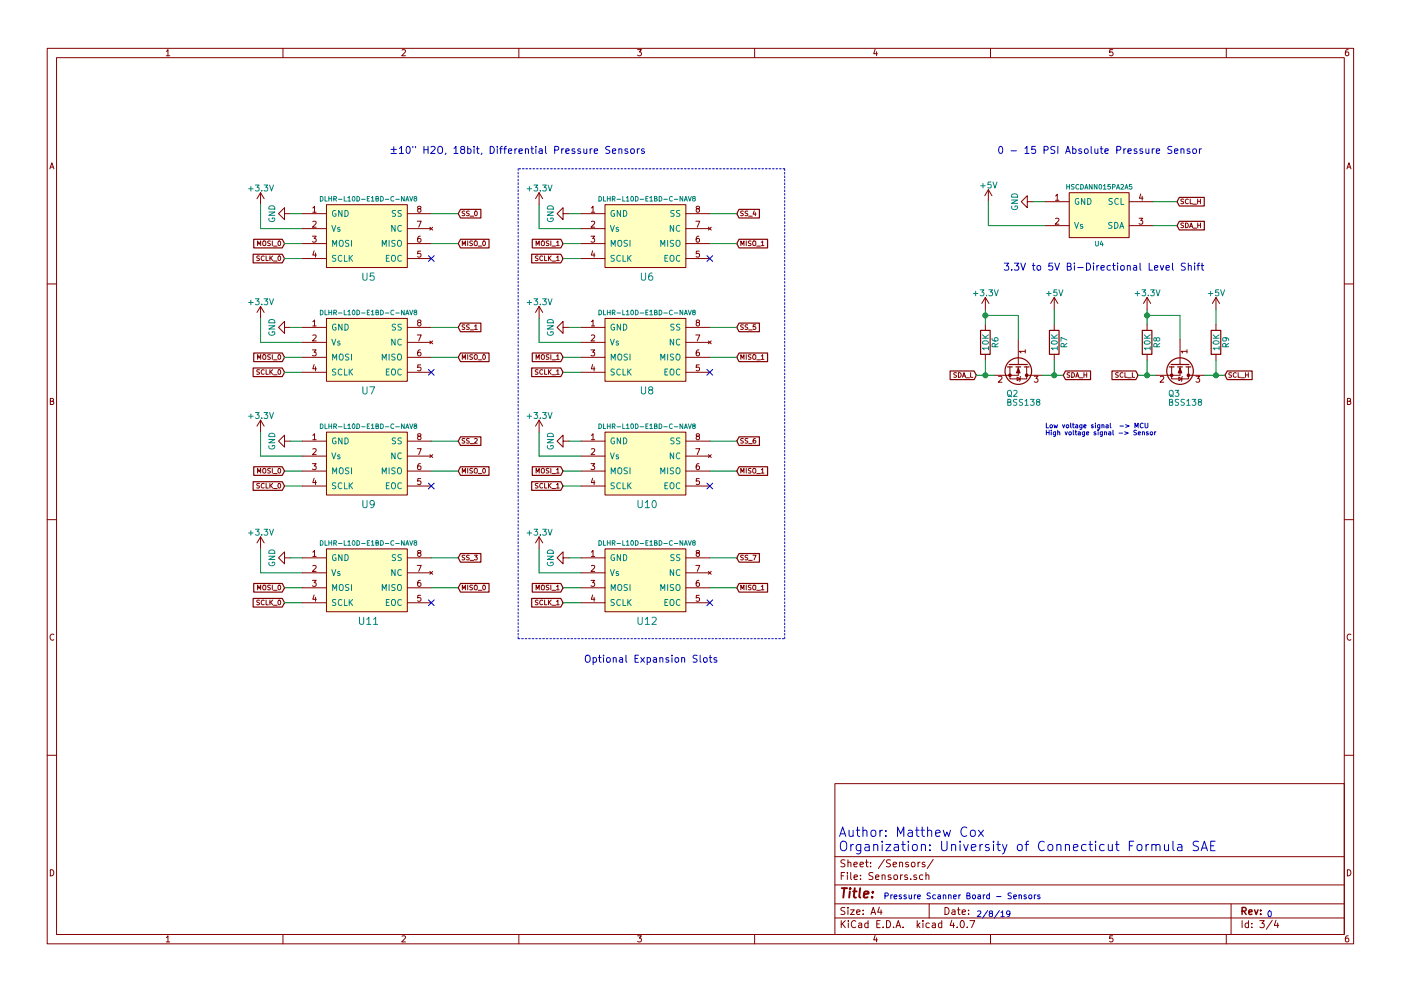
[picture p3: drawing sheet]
<svg xmlns="http://www.w3.org/2000/svg" width="297mm" height="210mm" viewBox="0 0 297 210" stroke-linecap="round" stroke-linejoin="round" font-family="sans-serif">
<g fill="none" stroke="#840000" stroke-width=".21">
<path d="M10 10.3h277v189.9h-277zM12 12.2h273v186.1h-273zM35.3 10.9l.3-.4v1.3M35.3 11.8h.7M60 10.3v1.9M85.2 10.6l.5-.1 .3 .4-.8 .9h.8M110 10.3v1.9M135.2 10.5h.8l-.4 .5 .3 .1 .1 .2-.1 .4-.2 .1-.5-.1M160 10.3v1.9M185.5 10.5l-.3 .9h.8M185.9 11v.8M210 10.3v1.9"/>
<path d="M235.9 10.5h-.6v.6h.6l.1 .5-.3 .2-.4-.1M260 10.3v1.9M285.9 10.5l-.4 .1-.2 .2-.1 .8 .3 .2 .4-.1 .1-.4-.1-.2-.4-.1-.3 .3M10.6 35.8l.4-1.3 .4 1.3M10.7 35.5h.6M285.6 35.8l.4-1.3 .4 1.3M285.7 35.5h.6M54.6 52.1v-1l.3 .7 .4-.7v1M55 54.4h-.5a.41 .41 0 0 0 .5 .5l-.1 .3h-.5M55.2 40.9l-.7 1.3M55.2 40.9v2.5M55.2 40.9l.8 1.3"/>
<path d="M55.8 51.3l.2-.2 .3 .2-.1 .8-.4-.1zM56 54.4a.44 .44 0 0 0-.6 .4 .44 .44 0 0 0 .6 .4M56.4 54.3v1h.5M57.2 54.3v1M57.3 51.2h-.5a.41 .41 0 0 0 .5 .5l-.1 .4h-.5M57.4 54.7l.4 .6M57.7 51.1v1M57.8 54.3l-.6 .6M58 52.2h.8M58 55.4h.8M59 51.2l.2-.1a.48 .48 0 0 1 .3 .5 .48 .48 0 0 1-.4 .5l-.2-.4zM59.1 54.4l.1-.1a.48 .48 0 0 1 .3 .5 .48 .48 0 0 1-.4 .4l-.2-.3z"/>
<path d="M60.3 45.3v-1.2l-1.2 1.2 1.2 1.3v-1.3h1.3M64.1 45.3h5.1M64.1 48.5h5.1M64.1 51.7h5.1M64.1 54.9h5.1M66.2 50.1h.8l-.4 .5 .4 .1v.6l-.2 .1-.6-.1M66.3 44.1l.4-.3v1.2M66.3 47l.5-.1 .2 .4-.8 .9h.8M66.3 45h.7M66.6 53.2l-.3 .9h.8M66.9 53.7v.9M69.2 43.4h17.2v13.4h-17.2z"/>
<path d="M86.4 45.3h5M86.4 48.5h5M86.4 51.7h5M86.4 54.9h5M88.5 46.9h.8l-.5 1.3M88.8 44.3l-.3-.2 .1-.3 .6 .1v.3l-.6 .1-.1 .2 .1 .4 .2 .1h.2l.3-.2-.1-.4-.2-.1M89.1 50.1l-.3 .1-.2 .2-.1 .7 .3 .3 .4-.1-.1-.7h-.3l-.3 .2M89.2 53.3h-.6l-.1 .6h.7v.5l-.2 .2-.5-.2M91.1 48.2l.6 .6M91.7 48.2l-.6 .6M98 52.1v-1l.3 .7 .4-.7v1M98.6 44.8l-.6 .1a.41 .41 0 0 0 .5 .5v.3h-.5"/>
<path d="M99.2 51.1v1M99.5 44.8l-.5 .1a.41 .41 0 0 0 .4 .5v.3h-.5M99.7 45.9h.7M100.2 51.2h-.6a.41 .41 0 0 0 .5 .5v.4h-.5M100.6 51.3l.2-.2 .4 .2-.1 .8-.5-.1zM100.8 44.8h.1a.48 .48 0 0 1 .3 .5 .48 .48 0 0 1-.4 .4l-.2-.3zM101.4 52.2h.8M102.4 51.2l.2-.1a.48 .48 0 0 1 .3 .5 .48 .48 0 0 1-.4 .5l-.2-.4zM113.7 52.1v-1l.3 .7 .3-.7v1M114.1 54.4h-.6a.41 .41 0 0 0 .5 .5v.3h-.5M114.3 40.9l-.8 1.3M114.3 40.9v2.5"/>
<path d="M114.3 40.9l.8 1.3M114.8 51.3l.2-.2 .4 .2-.1 .8-.5-.1zM115.1 54.4a.44 .44 0 0 0-.7 .4 .44 .44 0 0 0 .7 .4M115.5 54.3v1h.5M116.3 54.3v1M116.4 51.2h-.6a.41 .41 0 0 0 .5 .5v.4h-.5M116.4 54.7l.5 .6M116.8 51.1v1M116.9 54.3l-.6 .6M117 52.2h.8M117 55.4h.8M118 51.4l.3-.3v1"/>
<path d="M118 54.6l.3-.3v1M118 52.1h.6M118 55.3h.6M119.4 45.3v-1.2l-1.3 1.2 1.3 1.3v-1.3h1.2M123.2 45.3h5.1M123.2 48.5h5.1M123.2 51.7h5.1M123.2 54.9h5.1M125.3 50.1h.8l-.4 .5 .3 .1v.6l-.1 .1-.6-.1M125.4 44.1l.3-.3v1.2M125.4 47l.5-.1 .2 .4-.8 .9h.8M125.4 45h.7"/>
<path d="M125.7 53.2l-.3 .9h.7M126 53.7v.9M128.3 43.4h17.1v13.4h-17.1zM145.4 45.3h5.1M145.4 48.5h5.1M145.4 51.7h5.1M145.4 54.9h5.1M147.5 46.9h.9l-.6 1.3M147.8 44.3l-.2-.2 .1-.2h.6v.3l-.6 .1-.1 .2 .1 .4 .1 .1h.3l.2-.2v-.4l-.2-.1M148.2 50.1l-.4 .1-.1 .2-.1 .7 .2 .3 .5-.1-.1-.7h-.4l-.2 .2M148.3 53.3h-.6l-.1 .6h.7v.5l-.2 .2-.5-.2M150.2 48.2l.6 .6"/>
<path d="M150.8 48.2l-.6 .6M157.1 52.1v-1l.3 .7 .3-.7v1M157.6 44.8l-.5 .1a.41 .41 0 0 0 .5 .5l-.1 .3h-.5M158.2 51.1v1M158.5 44.8l-.5 .1a.41 .41 0 0 0 .5 .5l-.1 .3h-.4M158.7 45.9h.8M159.2 51.2h-.5a.41 .41 0 0 0 .5 .5l-.1 .4h-.5M159.6 51.3l.2-.2 .4 .2-.1 .8-.5-.1zM159.9 44.7l-.2 .7h.6M160.1 45.1v.7M160.5 52.2h.7M161.4 51.4l.3-.3v1"/>
<path d="M161.4 52.1h.6M209.5 40.3l-.7 1.2M209.5 40.3v2.5M209.5 40.3l.8 1.2M217.8 42.8v-1.3l-1.3 1.3 1.3 1.3v-1.3h1.3M221.6 42.8h5.1M221.6 47.9h5.1M223.8 41.6l.4-.4v1.3M223.8 46.4l.5-.1 .2 .4-.8 .9h.8M223.8 42.5h.7M226.7 40.9h12.7v9.5h-12.7zM239.4 42.8h5.1"/>
<path d="M239.4 47.9h5.1M241.5 46.3h.8l-.4 .5 .3 .1v.5l-.1 .2-.6-.2M241.9 41.1l-.3 1h.7M242.2 41.6v.9M251 42.3h-.6a.41 .41 0 0 0 .5 .5v.4h-.5M251 47.4h-.6a.41 .41 0 0 0 .5 .5v.4h-.5M251.4 47.3a.5 .5 0 0 1 .5 .5 .5 .5 0 0 1-.5 .5zM251.9 42.3a.44 .44 0 0 0-.6 .4 .44 .44 0 0 0 .6 .4M252.2 48.3l.4-1 .3 1M252.3 48h.5M252.3 42.2v1h.5M252.9 43.3h.8"/>
<path d="M253 48.4h.7M253.9 42.2v1M253.9 42.7h.6M253.9 47.3v1M253.9 47.8h.6M254.5 42.2v1M254.5 47.3v1M10 60.2h2M54.6 76.2v-.9l.3 .7 .4-.7v.9M55 78.5h-.5a.41 .41 0 0 0 .5 .5l-.1 .4h-.5M55.2 65v2.6M55.2 65l-.7 1.3"/>
<path d="M55.2 65l.8 1.3M55.9 75.3h.2l.2 .1v.7l-.2 .1-.3-.1-.1-.5zM56 78.5a.44 .44 0 0 0-.6 .4 .44 .44 0 0 0 .6 .4M56.4 78.4v1h.5M57.2 78.4v1M57.3 75.3l-.5 .1a.41 .41 0 0 0 .5 .5l-.1 .3h-.5M57.4 78.9l.4 .5M57.7 75.3v.9M57.8 78.4l-.6 .6M58 76.3h.8M58 79.5h.8M59 78.5l.2-.1a.48 .48 0 0 1 .3 .5 .48 .48 0 0 1-.4 .5l-.2-.4z"/>
<path d="M59.1 75.3h.1a.48 .48 0 0 1 .3 .5 .48 .48 0 0 1-.4 .4l-.2-.3zM60.3 69.5v-1.3l-1.2 1.3 1.2 1.2v-1.2h1.3M64.1 69.5h5.1M64.1 72.6h5.1M64.1 75.8h5.1M64.1 79h5.1M66.2 74.2h.8l-.4 .5 .4 .1v.6l-.2 .1-.6-.1M66.3 68.2l.4-.3v1.3M66.3 71.2l.5-.1 .2 .3-.8 .9h.8M66.3 69.2h.7M66.6 77.3l-.3 1h.8M66.9 77.8v.9"/>
<path d="M69.2 67.6h17.2v13.3h-17.2zM86.4 69.5h5M86.4 72.6h5M86.4 75.8h5M86.4 79h5M88.5 71.1h.8l-.5 1.2M88.8 68.4l-.3-.2 .1-.3 .6 .1v.3l-.6 .2-.1 .2 .1 .3 .2 .2h.2l.3-.3-.1-.4-.2-.1M89.1 74.2l-.3 .1-.2 .2-.1 .8 .3 .2 .4-.1-.1-.6-.3-.1-.3 .2M89.2 77.4h-.6l-.1 .6h.7v.6l-.2 .1-.5-.1M91.1 72.3l.6 .6M91.7 72.3l-.6 .6M98 76.2v-.9l.3 .7 .4-.7v.9"/>
<path d="M98.6 69h-.6a.41 .41 0 0 0 .5 .5v.3h-.5M99.2 75.3v.9M99.5 69h-.5a.41 .41 0 0 0 .4 .5v.3h-.5M99.7 70h.7M100.2 75.3l-.6 .1a.41 .41 0 0 0 .5 .5v.3h-.5M100.6 69.2l.3-.3v1M100.6 69.9h.6M100.7 75.3h.3l.2 .1v.7l-.2 .1-.4-.1-.1-.5zM101.4 76.3h.8M102.4 75.4l.2-.1a.48 .48 0 0 1 .3 .5 .48 .48 0 0 1-.4 .4l-.2-.3zM113.7 76.2v-.9l.3 .7 .3-.7v.9M114.1 78.5h-.6a.41 .41 0 0 0 .5 .5v.4h-.5"/>
<path d="M114.3 65v2.6M114.3 65l-.8 1.3M114.3 65l.8 1.3M114.8 75.4l.2-.1 .4 .1-.1 .8-.5-.1zM115.1 78.5a.44 .44 0 0 0-.7 .4 .44 .44 0 0 0 .7 .4M115.5 78.4v1h.5M116.3 78.4v1M116.4 75.3l-.6 .1a.41 .41 0 0 0 .5 .5v.3h-.5M116.4 78.9l.5 .5M116.8 75.3v.9M116.9 78.4l-.6 .6M117 76.3h.8"/>
<path d="M117 79.5h.8M118 75.5l.3-.2v.9M118 78.7l.3-.3v1M118 76.2h.6M118 79.4h.6M119.4 69.5v-1.3l-1.3 1.3 1.3 1.2v-1.2h1.2M123.2 69.5h5.1M123.2 72.6h5.1M123.2 75.8h5.1M123.2 79h5.1M125.3 74.2h.8l-.4 .5 .3 .1v.6l-.1 .1-.6-.1M125.4 68.2l.3-.3v1.3"/>
<path d="M125.4 71.2l.5-.1 .2 .3-.8 .9h.8M125.4 69.2h.7M125.7 77.3l-.3 1h.7M126 77.8v.9M128.3 67.6h17.1v13.3h-17.1zM145.4 69.5h5.1M145.4 72.6h5.1M145.4 75.8h5.1M145.4 79h5.1M147.5 71.1h.9l-.6 1.2M147.8 68.4l-.2-.2 .1-.2h.6v.3l-.6 .2-.1 .2 .1 .3 .1 .2h.3l.2-.3v-.4l-.2-.1M148.2 74.2l-.4 .1-.1 .2-.1 .8 .2 .2 .5-.1-.1-.6-.4-.1-.2 .2"/>
<path d="M148.3 77.4h-.6l-.1 .6h.7v.6l-.2 .1-.5-.1M150.2 72.3l.6 .6M150.8 72.3l-.6 .6M157.1 76.2v-.9l.3 .7 .3-.7v.9M157.6 69h-.5a.41 .41 0 0 0 .5 .5l-.1 .3h-.5M158.2 75.3v.9M158.5 69h-.5a.41 .41 0 0 0 .5 .5l-.1 .3h-.4M158.7 70h.8M159.2 75.3l-.5 .1a.41 .41 0 0 0 .5 .5l-.1 .3h-.5M159.7 75.3h.3l.2 .1v.7l-.2 .1-.4-.1v-.5zM160.2 68.9h-.5v.5l.4-.1 .1 .4-.2 .2-.3-.1M160.5 76.3h.7"/>
<path d="M161.4 75.5l.3-.2v.9M161.4 76.2h.6M202.8 79.1l-.5 .1a.41 .41 0 0 0 .4 .5v.3h-.5M203.2 79.1a.5 .5 0 0 1 .6 .5 .5 .5 0 0 1-.6 .5zM204.1 79.8h.5M205.8 79.1v1h.5M208.9 63.1v2.6M208.9 68.8v1.3M208.9 75.2v1.2M208.9 63.1l-.7 1.3M208.9 63.1l.8 1.3M211.7 79.9l.5-.1 .2 .4-.7 .9h.7"/>
<path d="M214.1 77.8v2.6h3.6v-.8M215.9 72v5.3M215.9 77.8v1.8h-5.1M216.4 79.9l-.2 1M217.4 74.5h-1.3l.4 .4M217.4 74.2v.7M217.7 77.8v1.8M217.7 79.6h3.3M219.3 79.8h.8l-.5 .5 .4 .1v.6l-.2 .1-.5-.1M223.5 63.1v2.6M223.5 68.8v1.3M223.5 75.2v1.2"/>
<path d="M223.5 63.1l-.7 1.3M223.5 63.1l.8 1.3M226.8 79.1l-.5 .1a.41 .41 0 0 0 .5 .5l-.1 .3h-.5M227.2 79.1a.5 .5 0 0 1 .6 .5 .5 .5 0 0 1-.6 .5zM228.2 79.8h.5M229.8 79.1v1M229.8 79.5h.6M230.4 79.1v1M237.1 79.1l-.5 .1a.41 .41 0 0 0 .5 .5l-.1 .3h-.5M238.1 79.2a.44 .44 0 0 0-.6 .4 .44 .44 0 0 0 .6 .4M238.5 79.1v1h.5M240.1 79.1v1h.5"/>
<path d="M243.2 63.1v2.6M243.2 68.8v1.3M243.2 75.2v1.2M243.2 63.1l-.8 1.3M243.2 63.1l.8 1.3M246 79.9l.5-.1 .2 .4-.8 .9h.8M248.4 77.8v2.6h3.6v-.8M250.2 77.8v1.8h-5.1M250.2 72v5.3M250.7 79.9l-.3 1M251.7 74.5h-1.3l.3 .4M251.7 74.2v.7"/>
<path d="M252 79.6h3.3M252 77.8v1.8M253.6 79.8h.8l-.5 .5 .4 .1v.6l-.2 .1-.5-.1M257.8 63.1v2.6M257.8 68.8v1.3M257.8 75.2v1.2M257.8 63.1l-.8 1.3M257.8 63.1l.8 1.3M261.1 79.1l-.5 .1a.41 .41 0 0 0 .5 .5l-.1 .3h-.5M262.1 79.2a.44 .44 0 0 0-.6 .4 .44 .44 0 0 0 .6 .4M262.5 79.1v1h.5M264.1 79.5h.6"/>
<path d="M264.1 79.1v1M264.7 79.1v1M285 60.2h2M10.7 85.1h.5l.1-.5-.6-.1v1.3h.5l.2-.4-.3-.3M55.2 89.1v2.6M55.2 89.1l-.7 1.3M55.2 89.1l.8 1.3M55.8 99.5l.2-.1 .3 .1-.1 .8-.4-.1zM57.3 99.4l-.5 .1a.41 .41 0 0 0 .5 .5l-.1 .3h-.5M57.7 99.4v1M59 99.5l.2-.1a.48 .48 0 0 1 .3 .5 .48 .48 0 0 1-.4 .4l-.2-.3zM60.3 93.6v-1.3l-1.2 1.3 1.2 1.3v-1.3h1.3"/>
<path d="M64.1 93.6h5.1M64.1 96.8h5.1M64.1 99.9h5.1M66.2 98.4h.8l-.4 .5 .4 .1v.5l-.2 .1-.6-.1M66.3 92.4l.4-.4v1.3M66.3 95.3l.5-.1 .2 .3-.8 1h.8M66.3 93.3h.7M69.2 91.7h17.2v13.3h-17.2zM86.4 93.6h5M86.4 96.8h5M86.4 99.9h5M88.5 95.2h.8l-.5 1.3"/>
<path d="M88.8 92.6l-.3-.3 .1-.2h.6v.3l-.6 .2-.1 .2 .1 .4 .2 .1h.2l.3-.3-.1-.3-.2-.1M89.1 98.4h-.3l-.2 .3-.1 .7 .3 .2 .4-.1-.1-.6h-.3l-.3 .2M91.1 96.5l.6 .6M91.7 96.5l-.6 .6M98.6 93.1h-.6a.41 .41 0 0 0 .5 .5v.4h-.5M99.2 99.4v1M99.5 93.1h-.5a.41 .41 0 0 0 .4 .5v.4h-.5M99.7 94.1h.7M100.2 99.4l-.6 .1a.41 .41 0 0 0 .5 .5v.3h-.5M100.6 99.5l.2-.1 .4 .1-.1 .8-.5-.1zM100.6 93.1l.4-.1 .2 .3-.6 .7h.6M102.4 99.5l.2-.1a.48 .48 0 0 1 .3 .5 .48 .48 0 0 1-.4 .4l-.2-.3z"/>
<path d="M114.3 89.1v2.6M114.3 89.1l-.8 1.3M114.3 89.1l.8 1.3M114.8 99.5l.2-.1 .4 .1-.1 .8-.5-.1zM116.4 99.4l-.6 .1a.41 .41 0 0 0 .5 .5v.3h-.5M116.8 99.4v1M118 99.7l.3-.3v1M119.4 93.6v-1.3l-1.3 1.3 1.3 1.3v-1.3h1.2M123.2 93.6h5.1M123.2 96.8h5.1M123.2 99.9h5.1M125.3 98.4h.8l-.4 .5 .3 .1v.5l-.1 .1-.6-.1"/>
<path d="M125.4 92.4l.3-.4v1.3M125.4 95.3l.5-.1 .2 .3-.8 1h.8M125.4 93.3h.7M128.3 91.7h17.1v13.3h-17.1zM145.4 93.6h5.1M145.4 96.8h5.1M145.4 99.9h5.1M147.5 95.2h.9l-.6 1.3M147.8 92.6l-.2-.3 .1-.2h.6v.3l-.6 .2-.1 .2 .1 .4 .1 .1h.3l.2-.3v-.3l-.2-.1M148.2 98.4h-.4l-.1 .3-.1 .7 .2 .2 .5-.1-.1-.6h-.4l-.2 .2M150.2 96.5l.6 .6M150.8 96.5l-.6 .6"/>
<path d="M157.6 93.1h-.5a.41 .41 0 0 0 .5 .5l-.1 .4h-.5M158.2 99.4v1M158.5 93.1h-.5a.41 .41 0 0 0 .5 .5l-.1 .4h-.4M158.7 94.1h.8M159.2 99.4l-.5 .1a.41 .41 0 0 0 .5 .5l-.1 .3h-.5M159.6 99.5l.2-.1 .4 .1-.1 .8-.5-.1zM160.1 93l-.4 .3v.5l.2 .2 .3-.1-.1-.4-.2-.1-.2 .2M161.4 99.7l.3-.3v1M204.1 80.1l.3-1 .3 1M204.8 80.2h.8M215.6 80l.7 .4-.7 .4zM228.1 80.1l.3-1 .4 1"/>
<path d="M228.8 80.2h.8M239.1 80.2h.8M249.9 80l.7 .4-.7 .4zM263.1 80.2h.8M285.7 85.1h.5l.1-.5-.6-.1v1.3h.5l.2-.4-.3-.3M10 110.3h2M54.6 100.4v-1l.3 .7 .4-.7v1M55 102.6l-.5 .1a.41 .41 0 0 0 .5 .5l-.1 .3h-.5M55.2 113.9v2.6M55.2 113.9l-.7 1.3M55.2 113.9l.8 1.3M56 102.7a.44 .44 0 0 0-.6 .4 .44 .44 0 0 0 .6 .3"/>
<path d="M56.4 102.6v1h.5M57.2 102.6v1M57.4 103l.4 .6M57.8 102.6l-.6 .5M58 100.5h.8M58 103.7h.8M59 102.7l.2-.1a.48 .48 0 0 1 .3 .5 .48 .48 0 0 1-.4 .4l-.2-.3zM60.3 118.4v-1.3l-1.2 1.3 1.2 1.2v-1.2h1.3M64.1 103.1h5.1M64.1 118.4h5.1M66.3 117.1l.4-.3v1.3M66.3 118.1h.7"/>
<path d="M66.6 101.5l-.3 .9h.8M66.9 101.9v.9M69.2 116.5h17.2v13.3h-17.2zM86.4 103.1h5M86.4 118.4h5M88.5 120h.8l-.5 1.2M88.8 117.3l-.3-.2 .1-.3 .6 .1v.3l-.6 .2-.1 .2 .1 .3 .2 .2h.2l.3-.3-.1-.4-.2-.1M89.2 101.5h-.6l-.1 .6h.7v.6l-.2 .1-.5-.1M98 100.4v-1l.3 .7 .4-.7v1M98.6 117.9h-.6a.41 .41 0 0 0 .5 .5v.3h-.5M99.5 117.9h-.5a.41 .41 0 0 0 .4 .5v.3h-.5M99.7 118.9h.7"/>
<path d="M100.6 117.8h.6l-.3 .4 .3 .2-.1 .3h-.5M101.4 100.5h.8M113.7 100.4v-1l.3 .7 .3-.7v1M114.1 102.6l-.6 .1a.41 .41 0 0 0 .5 .5v.3h-.5M114.3 113.9v2.6M114.3 113.9l-.8 1.3M114.3 113.9l.8 1.3M115.1 102.7a.44 .44 0 0 0-.7 .4 .44 .44 0 0 0 .7 .3M115.5 102.6v1h.5M116.3 102.6v1M116.4 103l.5 .6M116.9 102.6l-.6 .5"/>
<path d="M117 100.5h.8M117 103.7h.8M118 102.8l.3-.2v1M118 100.4h.6M118 103.6h.6M119.4 118.4v-1.3l-1.3 1.3 1.3 1.2v-1.2h1.2M123.2 103.1h5.1M123.2 118.4h5.1M125.4 117.1l.3-.3v1.3M125.4 118.1h.7M125.7 101.5l-.3 .9h.7M126 101.9v.9"/>
<path d="M128.3 116.5h17.1v13.3h-17.1zM145.4 103.1h5.1M145.4 118.4h5.1M147.5 120h.9l-.6 1.2M147.8 117.3l-.2-.2 .1-.2h.6v.3l-.6 .2-.1 .2 .1 .3 .1 .2h.3l.2-.3v-.4l-.2-.1M148.3 101.5h-.6l-.1 .6h.7v.6l-.2 .1-.5-.1M157.1 100.4v-1l.3 .7 .3-.7v1M157.6 117.9h-.5a.41 .41 0 0 0 .5 .5l-.1 .3h-.5M158.5 117.9h-.5a.41 .41 0 0 0 .5 .5l-.1 .3h-.4M158.7 118.9h.8M159.6 117.8h.7l-.4 1M160.5 100.5h.7"/>
<path d="M161.4 100.4h.6M285 110.3h2M11.4 134.6a.58 .58 0 0 0-.8 .6 .58 .58 0 0 0 .8 .5M54.6 125.1v-1l.3 .8 .4-.8v1M55 127.4h-.5a.41 .41 0 0 0 .5 .5l-.1 .4h-.5M55.8 124.3l.2-.2 .3 .2-.1 .8-.4-.1zM56 127.4a.44 .44 0 0 0-.6 .4 .44 .44 0 0 0 .6 .4M56.4 127.3v1h.5M57.2 127.3v1M57.3 124.2l-.5 .1a.41 .41 0 0 0 .5 .5l-.1 .3h-.5M57.4 127.8l.4 .5M57.7 124.1v1"/>
<path d="M57.8 127.3l-.6 .6M58 125.2h.8M58 128.4h.8M59 124.3l.2-.2a.48 .48 0 0 1 .3 .6 .48 .48 0 0 1-.4 .4l-.2-.3zM59 127.4l.2-.1a.48 .48 0 0 1 .3 .5 .48 .48 0 0 1-.4 .5l-.2-.4zM64.1 121.5h5.1M64.1 124.7h5.1M64.1 127.9h5.1M66.2 123.1h.8l-.4 .5 .4 .1v.6l-.2 .1-.6-.1M66.3 120.1l.5-.1 .2 .3-.8 .9h.8M66.6 126.2l-.3 .9h.8M66.9 126.7v.9"/>
<path d="M86.4 121.5h5M86.4 124.7h5M86.4 127.9h5M89.1 123.1l-.3 .1-.2 .2-.1 .7 .3 .3 .4-.1-.1-.6-.3-.1-.3 .2M89.2 126.3h-.6l-.1 .6h.7v.6l-.2 .1-.5-.1M91.1 121.2l.6 .6M91.7 121.2l-.6 .6M98 125.1v-1l.3 .8 .4-.8v1M99.2 124.1v1M100.2 124.2l-.6 .1a.41 .41 0 0 0 .5 .5v.3h-.5M100.6 124.3l.2-.2 .4 .2-.1 .8-.5-.1zM101.4 125.2h.8"/>
<path d="M102.4 124.3l.2-.2a.48 .48 0 0 1 .3 .6 .48 .48 0 0 1-.4 .4l-.2-.3zM113.7 125.1v-1l.3 .8 .3-.8v1M114.1 127.4h-.6a.41 .41 0 0 0 .5 .5v.4h-.5M114.8 124.3l.2-.2 .4 .2-.1 .8-.5-.1zM115.1 127.4a.44 .44 0 0 0-.7 .4 .44 .44 0 0 0 .7 .4M115.5 127.3v1h.5M116.3 127.3v1M116.4 124.2l-.6 .1a.41 .41 0 0 0 .5 .5v.3h-.5M116.4 127.8l.5 .5M116.8 124.1v1M116.9 127.3l-.6 .6M117 125.2h.8"/>
<path d="M117 128.4h.8M118 124.4l.3-.3v1M118 127.6l.3-.3v1M118 125.1h.6M118 128.3h.6M123.2 121.5h5.1M123.2 124.7h5.1M123.2 127.9h5.1M125.3 123.1h.8l-.4 .5 .3 .1v.6l-.1 .1-.6-.1M125.4 120.1l.5-.1 .2 .3-.8 .9h.8M125.7 126.2l-.3 .9h.7M126 126.7v.9"/>
<path d="M145.4 121.5h5.1M145.4 124.7h5.1M145.4 127.9h5.1M148.2 123.1l-.4 .1-.1 .2-.1 .7 .2 .3 .5-.1-.1-.6-.4-.1-.2 .2M148.3 126.3h-.6l-.1 .6h.7v.6l-.2 .1-.5-.1M150.2 121.2l.6 .6M150.8 121.2l-.6 .6M157.1 125.1v-1l.3 .8 .3-.8v1M158.2 124.1v1M159.2 124.2l-.5 .1a.41 .41 0 0 0 .5 .5l-.1 .3h-.5M159.6 124.3l.2-.2 .4 .2-.1 .8-.5-.1zM160.5 125.2h.7"/>
<path d="M161.4 124.4l.3-.3v1M161.4 125.1h.6M286.4 134.6a.58 .58 0 0 0-.8 .6 .58 .58 0 0 0 .8 .5M10 160.2h2M177 166.3h108v32h-108zM285 160.2h2M10.7 184.5a.65 .65 0 0 1 .7 .7 .65 .65 0 0 1-.7 .6zM35.3 198.9l.3-.4v1.3M35.3 199.8h.7M60 198.3v1.9M85.2 198.6l.5-.1 .3 .4-.8 .9h.8M110 198.3v1.9"/>
<path d="M135.2 198.5h.8l-.4 .5 .3 .1 .1 .2-.1 .4-.2 .1-.5-.1M160 198.3v1.9M177 194.8h108M177 191.8h108M177 187.8h108M177 181.8h108M178.4 195.3v1.5M178.4 185.8h.5M178.6 196l.6 .8M179.1 185.1h-.7v1.5M179.1 192.6l-.5-.1-.3 .3 .1 .3 .7 .4v.4l-.2 .1-.6-.1M179.1 182.5l-.5-.1-.3 .3 .1 .3 .7 .4v.4l-.2 .1-.6-.1"/>
<path d="M179.2 195.3l-.8 .9M179.7 185.1v.2M179.7 185.6v1M179.8 192.5v.2M179.8 183.1l.2-.2 .4 .1v.9M179.8 182.4v1.5M179.8 193v1M179.9 195.3v.2M179.9 195.8v1M180.3 193h.8l-.8 1h.8M180.4 185.1v1.3l.2 .2M181.1 183.4l.7-.1-.1-.3-.4-.1-.2 .2v.7h.6"/>
<path d="M181.1 186.1l.7-.1-.1-.3-.4-.1-.2 .2 .1 .7h.5M181.4 195.5a.71 .71 0 0 0-1 .5 .71 .71 0 0 0 .8 .8l.2-.1M181.6 193.5l.7-.1v-.3l-.4-.1-.3 .2 .1 .7h.6M182.1 195.9h.6v.9M182.3 183.4l.8-.1-.1-.3-.4-.1-.3 .2 .1 .7h.6M182.4 186.5v.1M182.4 185.7v.1M182.7 196.2l-.7 .3 .2 .3 .5-.1M183 193.9v.1M183 193.1v.1M183.5 182.9h.6M183.7 182.4v1.3l.4 .2"/>
<path d="M184 195.9l-.4-.1-.3 .3 .1 .6 .2 .1 .4-.1M184 195.3v1.5M184.6 183.8v.1M184.6 183v.1M184.7 194l.4-1.5 .5 1.5M184.8 193.6h.7M185.1 185.2l-.6-.1-.3 .3 .1 .3 .7 .3v.5l-.2 .1-.6-.1M185.5 198.5l-.3 .9h.8M185.6 186.1l.8-.1-.1-.3-.4-.1-.3 .2 .1 .7h.6M185.9 199v.8M185.9 196h.5M186.4 192.5l-.3 1h.9"/>
<path d="M186.6 195.3h-.7v1.5h.7M186.8 193v1M187 185.7l.2-.1 .4 .1 .1 .9M187 185.6v1M187.2 196.7v.1M187.5 182.3l-1.3 2M188 195.3a.76 .76 0 0 1 .8 .8 .76 .76 0 0 1-.8 .7zM188.8 182.5l-.6-.1-.3 .3 .1 .3 .7 .4v.4l-.2 .1-.6-.1M188.9 185.7l-.4-.1-.2 .2 .1 .2 .5 .2v.3h-.6M189.4 183.4l.7-.1-.1-.3-.4-.1-.2 .2v.7h.6M189.5 196.7v.1M189.6 185.7l.2-.1 .4 .1 .1 .6-.1 .2-.4 .1-.2-.1z"/>
<path d="M190 196.8l.4-1.5 .6 1.5M190.1 196.4h.7M190.7 183.1l.2-.2 .4 .1 .1 .9M190.7 182.9v1M190.9 185.6v1M191.4 185.6l-.5 .3M191.5 196.7v.1M192.4 185.7l-.4-.1-.2 .2 .1 .2 .5 .2v.3h-.6M192.6 183l-.4-.1-.2 .2 .1 .3 .5 .1v.3h-.6M193.1 186.5v.1M193.3 183.1l.2-.2 .4 .2 .1 .5-.1 .2-.4 .1-.2-.1zM194.3 185.7l-.3-.1-.3 .2 .1 .2 .5 .2v.3h-.6"/>
<path d="M194.5 195.3v1.5M194.6 196.3l.4 .5M194.6 182.9v1M195 195.8l-.5 .6M195.1 182.9l-.5 .3M195.7 185.7l-.5-.1-.3 .3 .1 .6 .2 .1 .5-.1M195.7 195.3v.2M195.7 195.8v1M196.1 183l-.4-.1-.2 .2 .1 .3 .5 .1v.3h-.6M196.3 185.7l.2-.1 .4 .1 .1 .9M196.3 185.1v1.5M197 191.8v3"/>
<path d="M197 195.9l-.4-.1-.3 .3 .1 .6 .2 .1 .4-.1M197.7 195.9h.6v.9M197.9 182.3l-1.3 2M198.3 196.2l-.7 .3 .2 .3 .5-.1M199.7 195.9l-.5-.1-.2 .3v.6l.2 .1 .5-.1M199.7 195.3v1.5M200.4 192.5a.76 .76 0 0 1 .8 .8 .76 .76 0 0 1-.8 .7zM201.8 195.2l-.4 1.1h1M201.9 193.1h.5l.1 .9M202.2 195.8v1M202.5 193.4l-.7 .3 .2 .3 .5-.1M202.9 196.7v.1"/>
<path d="M203 193h.6M203.2 192.5v1.3l.4 .2M203.8 195.4l.1-.1a.8 .8 0 0 1 .6 .8 .8 .8 0 0 1-.6 .7 .97 .97 0 0 1-.1-1.4zM204 193.5l.7-.1-.1-.3-.4-.1-.2 .2 .1 .7h.5M205.1 196.7v.1M205.4 193.9v.1M205.4 193.1v.1M205.6 195.3h1.1l-.7 1.5M210 198.3v1.9M235.9 198.5h-.6v.7l.6-.1 .1 .5-.3 .2-.4-.1M260 198.3v1.9M261 191.8v6.5"/>
<path d="M263.3 195.3v1.5M264.7 195.9l-.4-.1-.3 .3 .1 .6 .2 .1 .4-.1M264.7 195.3v1.5M265.4 196.7v.1M265.4 195.9v.1M267.1 195.3h.9l-.5 .6 .5 .1v.7l-.2 .1-.7-.1M269.7 195.2l-1.2 2M270.5 195.2l-.3 1.1h.9M270.9 195.8v1M285.7 184.5a.65 .65 0 0 1 .7 .7 .65 .65 0 0 1-.7 .6zM285.9 198.5l-.4 .1-.2 .3-.1 .7 .3 .2 .4-.1 .1-.4-.1-.2-.4-.1-.3 .3"/>
</g>
<path d="M263.3 193.3l.8-.1 .1-.2-.1-.3-.2-.2h-.6v1.5M263.7 193.3l.5 .7M264.8 193.5l.7-.1-.1-.3-.4-.1-.2 .2v.7h.6M266 193l.3 1 .4-1M267.3 193.9v.1M267.3 193.1v.1" fill="none" stroke="#840000" stroke-width=".3"/>
<path d="M178.5 188.4h1.1M179 188.4l-.2 2M180.2 189.1l-.2 1.3M180.3 188.4l-.1 .2 .2-.1-.1-.1-.1 .2M180.9 189.1h.7M181.2 188.4l-.2 1.8 .1 .1 .4 .1M182.4 188.4l-.2 1.8 .2 .2M183.2 189.8l.9-.2v-.4l-.6-.1-.3 .3v.9h.7M184.9 190.3v.1M185.1 189.2l-.1 .2-.1-.1 .2-.1-.1 .2" fill="none" stroke="#840000" stroke-width=".41"/>
<g fill="none" stroke="#008484" stroke-width=".21">
<path d="M53.2 39.6v.9M54.2 39.3h.7l-.4 .4 .4 .1v.6l-.2 .1-.5-.1M56 39.3h.8l-.5 .4 .4 .1v.6l-.2 .1-.5-.1M57.1 39.3l.5 1.2 .4-1.2M112.2 39.6v.9M113.2 39.3h.8l-.4 .4 .3 .1v.6l-.1 .1-.6-.1M115 39.3h.8l-.4 .4 .4 .1v.6l-.2 .1-.6-.1M116.2 39.3l.4 1.2 .4-1.2M207.9 39.4h1M208.4 38.9v1M210.1 38.6h-.6l-.1 .6h.7v.6l-.2 .1-.5-.1M210.5 38.6l.4 1.3 .5-1.3"/>
<path d="M226.2 39.1v1M226.2 39.6h.5M226.7 39.1v1M227.7 39.2h-.5a.41 .41 0 0 0 .5 .5l-.1 .4h-.4M228.7 39.2a.44 .44 0 0 0-.6 .4 .44 .44 0 0 0 .6 .4M229.1 39.1a.5 .5 0 0 1 .6 .5 .5 .5 0 0 1-.6 .5zM230.1 39.8h.5M231.5 39.1v1l-.5-1v1M232.6 39.1v1l-.6-1v1M233.1 39.2l.1-.1a.48 .48 0 0 1 .4 .5 .48 .48 0 0 1-.5 .5l-.1-.4zM233.9 39.4l.3-.3v1M235.4 39.1h-.5v.5h.5l.1 .3-.2 .2-.4-.1"/>
<path d="M235.9 39.7l.4-.1 .1-.4-.5-.1v1M236.8 39.8h.5M237.6 39.2l.4-.1 .2 .3-.6 .7h.6M238.6 39.8h.5M240 39.1h-.5l-.1 .5h.5l.1 .3-.2 .2-.4-.1M52.7 40.1h1M55.5 40.4v.1M57 45h1.3l-1.3 .7h1.3M57 46.3a.59 .59 0 0 0 .6 .7 .59 .59 0 0 0 .6-.7l-.5-.1v.3M57.2 43.8a.67 .67 0 0 1 .7-.1 .67 .67 0 0 1 .4 .7h-1.3zM67.9 41.7a.5 .5 0 0 1 .6 .5 .5 .5 0 0 1-.6 .5zM68.9 41.7v1h.5"/>
<path d="M69.7 41.7v1M69.7 42.2h.6M70.3 41.7v1M70.4 47.8l.4 1.3 .4-1.3M70.5 52.3v-1.3l.5 .9 .4-.9v1.3M70.8 42.2h.4l.1-.4-.5-.1v1M71 42.2l.3 .5M71.2 44.7a.59 .59 0 0 0-.7 .6 .59 .59 0 0 0 .7 .5v-.4h-.2M71.2 54.2h-.6l-.1 .5a.54 .54 0 0 1 .6 .6l-.1 .1h-.5M71.8 42.3h.7M72.1 48.3l-.3-.1-.2 .2v.2l.5 .1v.3h-.5M72.1 51h.5l.2 .8a.42 .42 0 0 1-.2 .4 .42 .42 0 0 1-.5 0l-.2-.4z"/>
<path d="M72.5 54.3a.56 .56 0 0 0-.8 .5 .56 .56 0 0 0 .8 .5M72.5 44.6v1.3l-.7-1.3v1.3M73 41.7v1h.5M73 54.2v1.2h.6M73.1 44.6a.64 .64 0 0 1 .7 .7 .64 .64 0 0 1-.7 .6zM73.7 42l.3-.3v1M73.7 42.7h.6M74 51h-.6l-.1 .5a.54 .54 0 0 1 .6 .6l-.2 .2-.4-.1M74 54.2v1.2M74.2 54.7l.6 .7M74.5 51v1.3M74.8 54.2l-.8 .7"/>
<path d="M74.8 41.8l.1-.1a.48 .48 0 0 1 .4 .5 .48 .48 0 0 1-.5 .4l-.1-.3zM75.7 41.7a.5 .5 0 0 1 .6 .5 .5 .5 0 0 1-.6 .5zM76.7 42.3h.7M76.9 57.9v1.3l.3 .3h.3l.3-.3v-1.3M77.9 42.2h.3M78.4 41.7h-.5v1h.5M78.7 42l.3-.3v1M78.7 42.7h.6M79.3 57.9h-.8v.8l.2-.2 .5 .1 .1 .6-.3 .3-.5-.2M79.7 42.2l.4-.1 .1-.3-.5-.1v1h.4l.2-.4-.3-.1M80.7 41.7a.5 .5 0 0 1 .6 .5 .5 .5 0 0 1-.6 .5zM81.1 52.3v-1.3l.4 .9 .4-.9v1.3"/>
<path d="M81.7 42.3h.7M81.9 54.8h.4M82.5 51v1.3M82.5 54.2h-.6v1.2h.6M83.2 54.2h.5l.1 .8a.42 .42 0 0 1-.2 .4 .42 .42 0 0 1-.4 0l-.2-.4zM83.5 41.8a.44 .44 0 0 0-.6 .4 .44 .44 0 0 0 .6 .4M83.8 51h-.6l-.1 .5a.54 .54 0 0 1 .6 .6l-.2 .2-.4-.1M83.8 47.8v1.3l-.7-1.3v1.3M83.9 44.7h-.6l-.1 .4a.54 .54 0 0 1 .6 .7l-.2 .1-.4-.1M83.9 42.3h.8M84.3 51.2l.3-.2h.3l.2 .8a.42 .42 0 0 1-.2 .4 .42 .42 0 0 1-.4 0l-.2-.4zM85.1 54.3a.56 .56 0 0 0-.8 .5 .56 .56 0 0 0 .8 .5"/>
<path d="M85.1 47.9a.56 .56 0 0 0-.8 .5 .56 .56 0 0 0 .8 .6M85.1 44.7h-.6l-.1 .4a.54 .54 0 0 1 .6 .7l-.1 .1-.5-.1M85.7 41.7v1l-.6-1v1M86 42.7l.4-1 .3 1M86.1 42.4h.5M86.9 41.7l.3 1 .3-1M88 42.1l-.2-.3 .5-.1v.3l-.5 .3 .2 .4 .4-.2-.2-.4M111.8 40.1h.9M114.6 40.4v.1M116.1 45h1.2l-1.2 .7h1.2M116.1 46.3a.59 .59 0 0 0 .6 .7 .59 .59 0 0 0 .5-.7l-.4-.1v.3M116.2 43.8a.67 .67 0 0 1 .8-.1 .67 .67 0 0 1 .3 .7h-1.2z"/>
<path d="M127 41.7a.5 .5 0 0 1 .6 .5 .5 .5 0 0 1-.6 .5zM128 41.7v1h.4M128.8 42.2h.6M128.8 41.7v1M129.4 41.7v1M129.4 47.8l.4 1.3 .5-1.3M129.6 52.3v-1.3l.4 .9 .4-.9v1.3M129.8 42.2h.5l.1-.4-.6-.1v1M130.1 42.2l.3 .5M130.3 44.7a.59 .59 0 0 0-.8 .6 .59 .59 0 0 0 .8 .5v-.4h-.2M130.3 54.2h-.7v.5a.54 .54 0 0 1 .6 .6l-.2 .1h-.5M130.8 42.3h.8"/>
<path d="M131 51.2l.3-.2h.3l.2 .8a.42 .42 0 0 1-.2 .4 .42 .42 0 0 1-.4 0l-.2-.4zM131.1 48.3l-.3-.1-.2 .2 .1 .2 .4 .1v.3h-.5M131.5 54.3a.56 .56 0 0 0-.7 .5 .56 .56 0 0 0 .7 .5M131.6 44.6v1.3l-.7-1.3v1.3M132 41.7v1h.5M132.1 54.2v1.2h.6M132.2 44.6a.64 .64 0 0 1 .7 .7 .64 .64 0 0 1-.7 .6zM132.8 42l.3-.3v1M132.8 42.7h.6M133 51h-.6v.5a.54 .54 0 0 1 .6 .6l-.2 .2-.5-.1M133.1 54.2v1.2M133.3 54.7l.5 .7"/>
<path d="M133.6 51v1.3M133.8 54.2l-.7 .7M133.8 41.8l.2-.1a.48 .48 0 0 1 .3 .5 .48 .48 0 0 1-.4 .4l-.2-.3zM134.7 41.7a.5 .5 0 0 1 .6 .5 .5 .5 0 0 1-.6 .5zM135.7 42.3h.8M136 57.9v1.3l.3 .3h.3l.3-.3v-1.3M136.9 42.2h.4M137.4 41.7h-.5v1h.5M137.8 42l.3-.3v1M137.8 42.7h.6M138.3 57.9l-.5 .1a.99 .99 0 0 0 0 1.5l.5-.2 .1-.5-.3-.3h-.3l-.3 .3M138.8 42.2l.4-.1v-.3l-.4-.1v1h.3l.2-.4-.2-.1"/>
<path d="M139.8 41.7a.5 .5 0 0 1 .5 .5 .5 .5 0 0 1-.5 .5zM140.1 52.3v-1.3l.4 .9 .4-.9v1.3M140.7 42.3h.8M141 54.8h.4M141.6 51v1.3M141.6 54.2h-.6v1.2h.6M142.2 54.2h.5l.2 .8a.42 .42 0 0 1-.2 .4 .42 .42 0 0 1-.5 0l-.1-.4zM142.5 41.8a.44 .44 0 0 0-.6 .4 .44 .44 0 0 0 .6 .4M142.8 51h-.6v.5a.54 .54 0 0 1 .6 .6l-.2 .2-.5-.1M142.8 47.8v1.3l-.7-1.3v1.3M142.9 44.7h-.6v.4a.54 .54 0 0 1 .6 .7l-.2 .1-.5-.1M143 42.3h.7"/>
<path d="M143.4 51.2l.2-.2h.4l.2 .8a.42 .42 0 0 1-.2 .4 .42 .42 0 0 1-.5 0l-.2-.4zM144.1 54.3a.56 .56 0 0 0-.7 .5 .56 .56 0 0 0 .7 .5M144.1 47.9a.56 .56 0 0 0-.7 .5 .56 .56 0 0 0 .7 .6M144.1 44.7h-.6v.4a.54 .54 0 0 1 .6 .7l-.2 .1-.5-.1M144.8 41.7v1l-.6-1v1M145.1 42.7l.3-1 .3 1M145.2 42.4h.4M145.9 41.7l.4 1 .3-1M147 42.1l-.1-.3 .4-.1 .1 .3-.6 .3 .2 .4 .4-.2-.2-.4M214.5 42.4h1.2l-1.2 .7h1.2M214.5 43.8a.59 .59 0 0 0 .6 .7 .59 .59 0 0 0 .6-.7l-.5-.1v.2M214.5 41.3a.69 .69 0 0 1 .8-.1 .69 .69 0 0 1 .4 .6h-1.2z"/>
<path d="M227.8 47.2l.4 1.3 .5-1.3M228.7 42.2a.59 .59 0 0 0-.7 .5 .59 .59 0 0 0 .7 .6v-.5h-.2M229.5 47.7l-.3-.1-.1 .2v.2l.4 .1v.3h-.4M230 42.1v1.3l-.7-1.3v1.3M230 40.1l.3-1 .4 1M230.6 42.1a.64 .64 0 0 1 .7 .6 .64 .64 0 0 1-.7 .7zM232.3 51.2v.8l.2 .2 .4-.2v-.8M233.5 51.1l-.2 .8h.6M233.8 51.5v.7M233.9 40.1h.6M235.8 47.2h-.6l-.1 .5a.54 .54 0 0 1 .6 .6l-.2 .2-.4-.1M235.8 42.2h-.6v.4a.54 .54 0 0 1 .6 .7l-.2 .1-.5-.1"/>
<path d="M236.3 47.2a.64 .64 0 0 1 .7 .6 .64 .64 0 0 1-.7 .7zM236.7 40.1l.4-1 .3 1M237.1 42.2a.56 .56 0 0 0-.8 .5 .56 .56 0 0 0 .8 .6M237.4 48.5l.4-1.3 .5 1.3M237.5 48.1h.6M237.7 42.1v1.3h.6M238.5 40.1l.3-1 .4 1M52.7 64.2h1M53.2 63.7v1M54.2 63.4h.7l-.4 .5 .4 .1v.5l-.2 .2-.5-.2M55.5 64.5v.2M56 63.4h.8l-.5 .5 .4 .1v.5l-.2 .2-.5-.2"/>
<path d="M57 69.1h1.3l-1.3 .7h1.3M57 70.4a.59 .59 0 0 0 .6 .7 .59 .59 0 0 0 .6-.7h-.5v.2M57.1 63.4l.5 1.3 .4-1.3M57.2 67.9a.67 .67 0 0 1 .7-.1 .67 .67 0 0 1 .4 .7h-1.3zM67.9 65.8a.5 .5 0 0 1 .6 .5 .5 .5 0 0 1-.6 .5zM68.9 65.8v1h.5M69.7 65.8v1M69.7 66.3h.6M70.3 65.8v1M70.4 72l.4 1.2 .4-1.2M70.5 76.4v-1.3l.5 .9 .4-.9v1.3M70.8 66.3h.4l.1-.4-.5-.1v1"/>
<path d="M71 66.3l.3 .5M71.2 68.8a.59 .59 0 0 0-.7 .6 .59 .59 0 0 0 .7 .6v-.5h-.2M71.2 78.4h-.6l-.1 .4a.54 .54 0 0 1 .6 .6l-.1 .2-.5-.1M71.8 66.4h.7M72 75.3l.2-.2 .4 .1 .2 .8a.42 .42 0 0 1-.2 .3 .42 .42 0 0 1-.5 0l-.2-.3zM72.1 72.4h-.3l-.2 .1v.2l.5 .1v.3h-.5M72.5 78.4a.56 .56 0 0 0-.8 .5 .56 .56 0 0 0 .8 .5M72.5 68.8v1.2l-.7-1.2v1.2M73 65.8v1h.5M73 78.3v1.3h.6M73.1 68.8a.64 .64 0 0 1 .7 .6 .64 .64 0 0 1-.7 .6zM73.7 66.1l.3-.3v1"/>
<path d="M73.7 66.8h.6M74 75.2h-.6l-.1 .4a.54 .54 0 0 1 .6 .7l-.2 .1-.4-.1M74 78.3v1.3M74.2 78.8l.6 .8M74.5 75.1v1.3M74.8 78.3l-.8 .7M74.8 65.9l.1-.1a.48 .48 0 0 1 .4 .5 .48 .48 0 0 1-.5 .4l-.1-.3zM75.7 65.8a.5 .5 0 0 1 .6 .5 .5 .5 0 0 1-.6 .5zM76.7 66.4h.7M77.9 66.3h.3M78.4 65.8h-.5v1h.5M78.7 66.1l.3-.3v1"/>
<path d="M78.7 66.8h.6M79.7 66.3l.4-.1 .1-.3-.5-.1v1h.4l.2-.3-.3-.2M80.7 65.8a.5 .5 0 0 1 .6 .5 .5 .5 0 0 1-.6 .5zM81.1 76.4v-1.3l.4 .9 .4-.9v1.3M81.7 66.4h.7M81.9 78.9h.4M82.5 75.1v1.3M82.5 78.3h-.6v1.3h.6M83.1 78.5l.2-.2 .4 .1 .1 .7a.42 .42 0 0 1-.2 .4 .42 .42 0 0 1-.4 0l-.2-.4zM83.5 65.9a.44 .44 0 0 0-.6 .4 .44 .44 0 0 0 .6 .4M83.8 75.2h-.6l-.1 .4a.54 .54 0 0 1 .6 .7l-.2 .1-.4-.1M83.8 72v1.2l-.7-1.2v1.2"/>
<path d="M83.9 68.8h-.6l-.1 .5a.54 .54 0 0 1 .6 .6l-.2 .1h-.4M83.9 66.4h.8M84.3 75.3l.3-.2 .3 .1 .2 .8a.42 .42 0 0 1-.2 .3 .42 .42 0 0 1-.4 0l-.2-.3zM85.1 78.4a.56 .56 0 0 0-.8 .5 .56 .56 0 0 0 .8 .5M85.1 72.1a.56 .56 0 0 0-.8 .5 .56 .56 0 0 0 .8 .5M85.1 68.8h-.6l-.1 .5a.54 .54 0 0 1 .6 .6l-.1 .1h-.5M85.7 65.8v1l-.6-1v1M86 66.8l.4-1 .3 1M86.1 66.5h.5M86.9 65.8l.3 1 .3-1M88 66.2l-.2-.3h.5v.2l-.5 .3 .2 .4 .4-.2-.2-.4M111.8 64.2h.9"/>
<path d="M112.2 63.7v1M113.2 63.4h.8l-.4 .5 .3 .1v.5l-.1 .2-.6-.2M114.6 64.5v.2M115 63.4h.8l-.4 .5 .4 .1v.5l-.2 .2-.6-.2M116.1 69.1h1.2l-1.2 .7h1.2M116.1 70.4a.59 .59 0 0 0 .6 .7 .59 .59 0 0 0 .5-.7h-.4v.2M116.2 63.4l.4 1.3 .4-1.3M116.2 67.9a.67 .67 0 0 1 .8-.1 .67 .67 0 0 1 .3 .7h-1.2zM127 65.8a.5 .5 0 0 1 .6 .5 .5 .5 0 0 1-.6 .5zM128 65.8v1h.4M128.8 66.3h.6M128.8 65.8v1"/>
<path d="M129.4 65.8v1M129.4 72l.4 1.2 .5-1.2M129.6 76.4v-1.3l.4 .9 .4-.9v1.3M129.8 66.3h.5l.1-.4-.6-.1v1M130.1 66.3l.3 .5M130.3 68.8a.59 .59 0 0 0-.8 .6 .59 .59 0 0 0 .8 .6v-.5h-.2M130.3 78.4h-.7v.4a.54 .54 0 0 1 .6 .6l-.2 .2-.5-.1M130.8 66.4h.8M131 75.3l.3-.2 .3 .1 .2 .8a.42 .42 0 0 1-.2 .3 .42 .42 0 0 1-.4 0l-.2-.3zM131.1 72.4h-.3l-.2 .1 .1 .2 .4 .1v.3h-.5M131.5 78.4a.56 .56 0 0 0-.7 .5 .56 .56 0 0 0 .7 .5M131.6 68.8v1.2l-.7-1.2v1.2"/>
<path d="M132 65.8v1h.5M132.1 78.3v1.3h.6M132.2 68.8a.64 .64 0 0 1 .7 .6 .64 .64 0 0 1-.7 .6zM132.8 66.1l.3-.3v1M132.8 66.8h.6M133 75.2h-.6v.4a.54 .54 0 0 1 .6 .7l-.2 .1-.5-.1M133.1 78.3v1.3M133.3 78.8l.5 .8M133.6 75.1v1.3M133.8 78.3l-.7 .7M133.8 65.9l.2-.1a.48 .48 0 0 1 .3 .5 .48 .48 0 0 1-.4 .4l-.2-.3zM134.7 65.8a.5 .5 0 0 1 .6 .5 .5 .5 0 0 1-.6 .5z"/>
<path d="M135.7 66.4h.8M136.9 66.3h.4M137.4 65.8h-.5v1h.5M137.8 66.1l.3-.3v1M137.8 66.8h.6M138.8 66.3l.4-.1v-.3l-.4-.1v1h.3l.2-.3-.2-.2M139.8 65.8a.5 .5 0 0 1 .5 .5 .5 .5 0 0 1-.5 .5zM140.1 76.4v-1.3l.4 .9 .4-.9v1.3M140.7 66.4h.8M141 78.9h.4M141.6 75.1v1.3M141.6 78.3h-.6v1.3h.6"/>
<path d="M142.1 78.5l.2-.2 .4 .1 .2 .7a.42 .42 0 0 1-.2 .4 .42 .42 0 0 1-.5 0l-.1-.4zM142.5 65.9a.44 .44 0 0 0-.6 .4 .44 .44 0 0 0 .6 .4M142.8 75.2h-.6v.4a.54 .54 0 0 1 .6 .7l-.2 .1-.5-.1M142.8 72v1.2l-.7-1.2v1.2M142.9 68.8h-.6v.5a.54 .54 0 0 1 .6 .6l-.2 .1h-.5M143 66.4h.7M143.4 75.3l.2-.2 .4 .1 .2 .8a.42 .42 0 0 1-.2 .3 .42 .42 0 0 1-.5 0l-.2-.3zM144.1 78.4a.56 .56 0 0 0-.7 .5 .56 .56 0 0 0 .7 .5M144.1 72.1a.56 .56 0 0 0-.7 .5 .56 .56 0 0 0 .7 .5M144.1 68.8h-.6v.5a.54 .54 0 0 1 .6 .6l-.2 .1h-.5M144.8 65.8v1l-.6-1v1M145.1 66.8l.3-1 .3 1"/>
<path d="M145.2 66.5h.4M145.9 65.8l.4 1 .3-1M147 66.2l-.1-.3h.4l.1 .2-.6 .3 .2 .4 .4-.2-.2-.4M206.4 62.3h.9M206.9 61.8v1M207.8 61.5h.8l-.4 .5 .4 .1v.5l-.2 .2-.6-.2M208.3 71.7h1.3M208.3 71l.7 .7M208.4 72.5a.76 .76 0 0 1 1.2 .2 .74 .74 0 0 1-1.3-.1zM209.2 62.6v.2M209.6 73.9h-1.3l.4 .3M209.6 73.5v.7"/>
<path d="M209.6 71l-.8 .6M209.7 61.5h.7l-.4 .5 .4 .1v.5l-.2 .2-.5-.2M210.3 71.8l.1 .3 .2 .2 .8 .1 .2-.3-.1-.4-.6 .1-.1 .3 .2 .3M210.8 61.5l.4 1.3 .5-1.3M211 73.6l-.1-.6-.5-.1-.1 .7h1.3M211.6 72.9l-.6 .4M221.9 62.3h1M222.4 61.8v1M222.9 71.7h1.3M222.9 71l.7 .7M223 72.5a.76 .76 0 0 1 1.2 .2 .74 .74 0 0 1-1.3-.1zM224.1 61.5h-.6l-.1 .6h.7v.5l-.2 .2-.5-.2"/>
<path d="M224.2 73.9h-1.3l.4 .3M224.2 73.5v.7M224.2 71l-.8 .6M224.5 61.5l.4 1.3 .4-1.3M225.6 73.6l-.1-.6-.5-.1-.1 .7h1.3M226.2 72.1l-1.3-.5v.8M226.2 72.9l-.6 .4M240.7 62.3h.9M241.1 61.8v1M242.1 61.5h.8l-.4 .5 .3 .1v.5l-.1 .2-.6-.2M242.6 71.7h1.3M242.6 71l.7 .7"/>
<path d="M242.6 72.5a.76 .76 0 0 1 1.3 .2 .74 .74 0 0 1-1.3-.1zM243.5 62.6v.2M243.9 73.9h-1.3l.4 .3M243.9 73.5v.7M243.9 71l-.8 .6M243.9 61.5h.8l-.4 .5 .4 .1v.5l-.2 .2-.6-.2M245.1 61.5l.4 1.3 .4-1.3M245.2 71.9l.2-.3 .4 .1 .1 .2-.1 .4-.4 .1-.2-.1-.2-.6h-.3v.6l.2 .1 .3-.3M245.3 73.6l-.1-.6-.5-.1-.1 .7h1.3M245.9 72.9l-.6 .4M256.2 62.3h.9M256.7 61.8v1"/>
<path d="M257.2 71.7h1.3M257.2 71l.7 .7M257.3 72.5a.76 .76 0 0 1 1.2 .2 .74 .74 0 0 1-1.3-.1zM258.4 61.5h-.6l-.1 .6h.7v.5l-.2 .2-.5-.2M258.5 73.9h-1.3l.4 .3M258.5 73.5v.7M258.5 71l-.8 .6M258.8 61.5l.4 1.3 .4-1.3M259.8 71.6l.2 .3-.1 .4h-.6l-.1-.4 .3-.3 .7 .1 .3 .3v.3M259.9 73.6l-.1-.6-.5-.1-.1 .7h1.3M260.5 72.9l-.6 .4M52.7 88.3h1"/>
<path d="M53.2 87.8v1M54.2 87.5h.7l-.4 .5 .4 .1v.6l-.2 .1-.5-.1M55.5 88.7v.1M56 87.5h.8l-.5 .5 .4 .1v.6l-.2 .1-.5-.1M57 93.2h1.3l-1.3 .7h1.3M57 94.6a.59 .59 0 0 0 .6 .7 .59 .59 0 0 0 .6-.7l-.5-.1v.2M57 92.1a.69 .69 0 0 1 .8-.1 .69 .69 0 0 1 .5 .6h-1.3zM57.1 87.5l.5 1.3 .4-1.3M67.9 89.9a.5 .5 0 0 1 .6 .5 .5 .5 0 0 1-.6 .5zM68.9 89.9v1h.5M69.7 89.9v1M69.7 90.4h.6"/>
<path d="M70.3 89.9v1M70.4 96.1l.4 1.3 .4-1.3M70.8 90.5l.4-.1 .1-.4-.5-.1v1M71 90.5l.3 .4M71.2 93a.59 .59 0 0 0-.7 .5 .59 .59 0 0 0 .7 .6v-.5h-.2M71.8 90.5h.7M72.1 96.6l-.3-.1-.2 .2v.2l.5 .1v.3h-.5M72.1 99.3h.5l.2 .8a.42 .42 0 0 1-.2 .4 .42 .42 0 0 1-.5 0l-.2-.4zM72.5 92.9v1.3l-.7-1.3v1.3M73 89.9v1h.5M73.1 92.9a.64 .64 0 0 1 .7 .6 .64 .64 0 0 1-.7 .7zM73.7 90.2l.3-.3v1"/>
<path d="M73.7 90.9h.6M74 99.3h-.6l-.1 .4a.54 .54 0 0 1 .6 .7l-.2 .1h-.4M74.5 99.3v1.2M74.8 90l.1-.1a.48 .48 0 0 1 .4 .5 .48 .48 0 0 1-.5 .5l-.1-.4zM75.7 89.9a.5 .5 0 0 1 .6 .5 .5 .5 0 0 1-.6 .5zM76.7 90.5h.7M76.9 82.1v1.2l.3 .3h.3l.3-.3v-1.2M77.9 90.4h.3M78.4 89.9h-.5v1h.5M78.4 82.1h1l-.6 1.5M78.7 90.2l.3-.3v1M78.7 90.9h.6"/>
<path d="M79.7 90.4h.4l.1-.4-.5-.1v1h.4l.2-.3-.3-.2M80.7 89.9a.5 .5 0 0 1 .6 .5 .5 .5 0 0 1-.6 .5zM81.7 90.5h.7M82.5 99.3v1.2M83.5 90a.44 .44 0 0 0-.6 .4 .44 .44 0 0 0 .6 .4M83.8 99.3h-.6l-.1 .4a.54 .54 0 0 1 .6 .7l-.2 .1h-.4M83.8 96.1v1.3l-.7-1.3v1.3M83.9 93h-.6l-.1 .4a.54 .54 0 0 1 .6 .7l-.2 .1-.4-.1M83.9 90.5h.8M84.3 99.4l.3-.1h.3l.2 .8a.42 .42 0 0 1-.2 .4 .42 .42 0 0 1-.4 0l-.2-.4zM85.1 96.2a.56 .56 0 0 0-.8 .5 .56 .56 0 0 0 .8 .5M85.1 93h-.6l-.1 .4a.54 .54 0 0 1 .6 .7l-.1 .1-.5-.1"/>
<path d="M85.7 89.9v1l-.6-1v1M86 90.9l.4-1 .3 1M86.1 90.6h.5M86.9 89.9l.3 1 .3-1M88 90.4l-.2-.4h.5v.3l-.5 .2 .2 .4 .4-.2-.2-.3M111.8 88.3h.9M112.2 87.8v1M113.2 87.5h.8l-.4 .5 .3 .1v.6l-.1 .1-.6-.1M114.6 88.7v.1M115 87.5h.8l-.4 .5 .4 .1v.6l-.2 .1-.6-.1M116.1 93.2h1.2l-1.2 .7h1.2M116.1 94.6a.59 .59 0 0 0 .6 .7 .59 .59 0 0 0 .5-.7l-.4-.1v.2"/>
<path d="M116.1 92.1a.69 .69 0 0 1 .8-.1 .69 .69 0 0 1 .4 .6h-1.2zM116.2 87.5l.4 1.3 .4-1.3M127 89.9a.5 .5 0 0 1 .6 .5 .5 .5 0 0 1-.6 .5zM128 89.9v1h.4M128.8 90.4h.6M128.8 89.9v1M129.4 89.9v1M129.4 96.1l.4 1.3 .5-1.3M129.8 90.5l.5-.1 .1-.4-.6-.1v1M130.1 90.5l.3 .4M130.3 93a.59 .59 0 0 0-.8 .5 .59 .59 0 0 0 .8 .6v-.5h-.2M130.8 90.5h.8"/>
<path d="M131 99.4l.3-.1h.3l.2 .8a.42 .42 0 0 1-.2 .4 .42 .42 0 0 1-.4 0l-.2-.4zM131.1 96.6l-.3-.1-.2 .2 .1 .2 .4 .1v.3h-.5M131.6 92.9v1.3l-.7-1.3v1.3M132 89.9v1h.5M132.2 92.9a.64 .64 0 0 1 .7 .6 .64 .64 0 0 1-.7 .7zM132.8 90.2l.3-.3v1M132.8 90.9h.6M133 99.3h-.6v.4a.54 .54 0 0 1 .6 .7l-.2 .1h-.5M133.6 99.3v1.2M133.8 90l.2-.1a.48 .48 0 0 1 .3 .5 .48 .48 0 0 1-.4 .5l-.2-.4zM134.7 89.9a.5 .5 0 0 1 .6 .5 .5 .5 0 0 1-.6 .5zM135.7 90.5h.8"/>
<path d="M136 82.1v1.2l.3 .3h.3l.3-.3v-1.2M136.9 90.4h.4M137.4 89.9h-.5v1h.5M137.8 90.2l.3-.3v1M137.8 90.9h.6M137.8 82.7l-.3-.3 .1-.2 .2-.1h.5l.1 .3-.1 .2-.6 .2-.2 .2v.3l.3 .3h.3l.3-.3v-.3l-.3-.3M138.8 90.4h.4v-.4l-.4-.1v1h.3l.2-.3-.2-.2M139.8 89.9a.5 .5 0 0 1 .5 .5 .5 .5 0 0 1-.5 .5zM140.7 90.5h.8M141.6 99.3v1.2M142.5 90a.44 .44 0 0 0-.6 .4 .44 .44 0 0 0 .6 .4M142.8 99.3h-.6v.4a.54 .54 0 0 1 .6 .7l-.2 .1h-.5"/>
<path d="M142.8 96.1v1.3l-.7-1.3v1.3M142.9 93h-.6v.4a.54 .54 0 0 1 .6 .7l-.2 .1-.5-.1M143 90.5h.7M143.4 99.4l.2-.1h.4l.2 .8a.42 .42 0 0 1-.2 .4 .42 .42 0 0 1-.5 0l-.2-.4zM144.1 96.2a.56 .56 0 0 0-.7 .5 .56 .56 0 0 0 .7 .5M144.1 93h-.6v.4a.54 .54 0 0 1 .6 .7l-.2 .1-.5-.1M144.8 89.9v1l-.6-1v1M145.1 90.9l.3-1 .3 1M145.2 90.6h.4M145.9 89.9l.4 1 .3-1M147 90.4l-.1-.4h.4l.1 .3-.6 .2 .2 .4 .4-.2-.2-.3M213.7 83l.2-.2 .4 .1 .2 .8a.42 .42 0 0 1-.3 .3 .42 .42 0 0 1-.4 0l-.2-.3z"/>
<path d="M213.7 85.3l.6-.1v-.4l-.6-.1v1.3h.4l.3-.4-.3-.3M213.8 83.8l.7 .4M214.9 82.9l.5-.1 .2 .4-.7 .9h.7M215.6 84.8h-.6l-.1 .4a.54 .54 0 0 1 .6 .7l-.1 .1-.5-.1M216.8 84.8h-.6v.4a.54 .54 0 0 1 .6 .7l-.2 .1-.5-.1M217.3 85.1l.4-.4v1.3M217.3 86h.7M218.5 84.7h.8l-.5 .5 .4 .1v.6l-.2 .1-.5-.1M220 85.3l-.2-.3v-.2h.6v.3l-.5 .2-.1 .2v.4l.2 .1h.2l.3-.3-.1-.3-.2-.1M248 83l.2-.2 .4 .1 .1 .8a.42 .42 0 0 1-.2 .3 .42 .42 0 0 1-.4 0l-.2-.3zM248 85.3l.6-.1v-.4l-.6-.1v1.3h.4l.3-.4-.3-.3M248.1 83.8l.7 .4"/>
<path d="M249.1 82.8h.8l-.4 .5 .4 .1v.6l-.2 .1-.6-.1M249.9 84.8h-.6l-.1 .4a.54 .54 0 0 1 .6 .7l-.1 .1-.5-.1M251.1 84.8h-.6l-.1 .4a.54 .54 0 0 1 .7 .7l-.2 .1-.5-.1M251.6 85.1l.4-.4v1.3M251.6 86h.7M252.8 84.7h.7l-.4 .5 .4 .1v.6l-.2 .1-.5-.1M254.3 85.3l-.2-.3 .1-.2h.5v.3l-.5 .2-.1 .2v.4l.2 .1h.2l.3-.3-.1-.3-.2-.1M52.7 113.1h1M53.2 112.6v1M54.2 112.3h.7l-.4 .5 .4 .1v.5l-.2 .2-.5-.2M55.5 113.4v.2M56 112.3h.8l-.5 .5 .4 .1v.5l-.2 .2-.5-.2"/>
<path d="M57 118h1.3l-1.3 .7h1.3M57 119.3a.59 .59 0 0 0 .6 .7 .59 .59 0 0 0 .6-.7h-.5v.2M57 116.9a.69 .69 0 0 1 .8-.2 .69 .69 0 0 1 .5 .7h-1.3zM57.1 112.3l.5 1.3 .4-1.3M67.9 114.7a.5 .5 0 0 1 .6 .5 .5 .5 0 0 1-.6 .5zM68.9 114.7v1h.5M69.7 114.7v1M69.7 115.2h.6M70.3 114.7v1M70.5 100.5v-1.2l.5 .8 .4-.8v1.2M70.8 115.2h.4l.1-.4-.5-.1v1M71 115.2l.3 .5"/>
<path d="M71.2 102.5h-.6l-.1 .4a.54 .54 0 0 1 .6 .7l-.1 .1-.5-.1M71.2 117.7a.59 .59 0 0 0-.7 .6 .59 .59 0 0 0 .7 .6v-.5h-.2M71.8 115.3h.7M72.5 102.5a.56 .56 0 0 0-.8 .6 .56 .56 0 0 0 .8 .5M72.5 117.7v1.2l-.7-1.2v1.2M73 114.7v1h.5M73 102.4v1.3h.6M73.1 117.7a.64 .64 0 0 1 .7 .6 .64 .64 0 0 1-.7 .6zM73.7 115l.3-.3v1M73.7 115.7h.6M74 102.4v1.3M74.2 103l.6 .7"/>
<path d="M74.8 102.4l-.8 .7M74.8 114.8l.1-.1a.48 .48 0 0 1 .4 .5 .48 .48 0 0 1-.5 .4l-.1-.3zM75.7 114.7a.5 .5 0 0 1 .6 .5 .5 .5 0 0 1-.6 .5zM76.7 115.3h.7M76.9 106.2v1.2l.3 .3h.3l.3-.3v-1.2M77.9 115.2h.3M78.4 114.7h-.5v1h.5M78.7 115l.3-.3v1M78.7 115.7h.6M79.3 106.9l-.3 .2h-.2l-.3-.2v-.6l.5-.1a.96 .96 0 0 1-.1 1.5h-.3M79.7 115.2l.4-.1 .1-.3-.5-.1v1h.4l.2-.3-.3-.2M80.7 114.7a.5 .5 0 0 1 .6 .5 .5 .5 0 0 1-.6 .5z"/>
<path d="M81.1 100.5v-1.2l.4 .8 .4-.8v1.2M81.7 115.3h.7M81.9 103h.4M82.5 102.4h-.6v1.3h.6M83.1 102.6l.2-.2 .4 .1 .1 .8a.42 .42 0 0 1-.2 .4 .42 .42 0 0 1-.4-.1l-.2-.3zM83.5 114.8a.44 .44 0 0 0-.6 .4 .44 .44 0 0 0 .6 .4M83.9 117.7h-.6l-.1 .5a.54 .54 0 0 1 .6 .6l-.2 .1h-.4M83.9 115.3h.8M85.1 102.5a.56 .56 0 0 0-.8 .6 .56 .56 0 0 0 .8 .5M85.1 117.7h-.6l-.1 .5a.54 .54 0 0 1 .6 .6l-.1 .1h-.5M85.7 114.7v1l-.6-1v1M86 115.7l.4-1 .3 1"/>
<path d="M86.1 115.4h.5M86.9 114.7l.3 1 .3-1M88 115.1l-.2-.3h.5v.2l-.5 .3 .2 .4 .4-.2-.2-.4M111.8 113.1h.9M112.2 112.6v1M113.2 112.3h.8l-.4 .5 .3 .1v.5l-.1 .2-.6-.2M114.6 113.4v.2M115 112.3h.8l-.4 .5 .4 .1v.5l-.2 .2-.6-.2M116.1 118h1.2l-1.2 .7h1.2M116.1 119.3a.59 .59 0 0 0 .6 .7 .59 .59 0 0 0 .5-.7h-.4v.2M116.1 116.9a.69 .69 0 0 1 .8-.2 .69 .69 0 0 1 .4 .7h-1.2zM116.2 112.3l.4 1.3 .4-1.3"/>
<path d="M127 114.7a.5 .5 0 0 1 .6 .5 .5 .5 0 0 1-.6 .5zM128 114.7v1h.4M128.8 115.2h.6M128.8 114.7v1M129.4 114.7v1M129.6 100.5v-1.2l.4 .8 .4-.8v1.2M129.8 115.2h.5l.1-.4-.6-.1v1M130.1 115.2l.3 .5M130.3 102.5h-.7v.4a.54 .54 0 0 1 .6 .7l-.2 .1-.5-.1M130.3 117.7a.59 .59 0 0 0-.8 .6 .59 .59 0 0 0 .8 .6v-.5h-.2M130.8 115.3h.8M131.5 102.5a.56 .56 0 0 0-.7 .6 .56 .56 0 0 0 .7 .5"/>
<path d="M131.6 117.7v1.2l-.7-1.2v1.2M132 114.7v1h.5M132.1 102.4v1.3h.6M132.2 117.7a.64 .64 0 0 1 .7 .6 .64 .64 0 0 1-.7 .6zM132.8 115l.3-.3v1M132.8 115.7h.6M133.1 102.4v1.3M133.3 103l.5 .7M133.8 102.4l-.7 .7M133.8 114.8l.2-.1a.48 .48 0 0 1 .3 .5 .48 .48 0 0 1-.4 .4l-.2-.3zM134.7 114.7a.5 .5 0 0 1 .6 .5 .5 .5 0 0 1-.6 .5zM135.3 106.2v1.2l.3 .3h.3l.3-.3v-1.2"/>
<path d="M135.7 115.3h.8M136.8 106.6l.5-.4v1.5M136.8 107.7h.9M136.9 115.2h.4M137.4 114.7h-.5v1h.5M137.8 115l.3-.3v1M137.8 115.7h.6M138.4 106.3l.2-.1a.81 .81 0 0 1 .6 .8 .81 .81 0 0 1-.6 .7l-.2-.1-.1-.5zM138.8 115.2l.4-.1v-.3l-.4-.1v1h.3l.2-.3-.2-.2M139.8 114.7a.5 .5 0 0 1 .5 .5 .5 .5 0 0 1-.5 .5zM140.1 100.5v-1.2l.4 .8 .4-.8v1.2M140.7 115.3h.8"/>
<path d="M141 103h.4M141.6 102.4h-.6v1.3h.6M142.1 102.6l.2-.2 .4 .1 .2 .8a.42 .42 0 0 1-.2 .4 .42 .42 0 0 1-.5-.1l-.1-.3zM142.5 114.8a.44 .44 0 0 0-.6 .4 .44 .44 0 0 0 .6 .4M142.9 117.7h-.6v.5a.54 .54 0 0 1 .6 .6l-.2 .1h-.5M143 115.3h.7M144.1 102.5a.56 .56 0 0 0-.7 .6 .56 .56 0 0 0 .7 .5M144.1 117.7h-.6v.5a.54 .54 0 0 1 .6 .6l-.2 .1h-.5M144.8 114.7v1l-.6-1v1M145.1 115.7l.3-1 .3 1M145.2 115.4h.4M145.9 114.7l.4 1 .3-1"/>
<path d="M147 115.1l-.1-.3h.4l.1 .2-.6 .3 .2 .4 .4-.2-.2-.4M70.4 120.8l.4 1.3 .4-1.3M70.5 125.3v-1.3l.5 .9 .4-.9v1.3M71.2 127.2h-.6l-.1 .5a.54 .54 0 0 1 .6 .6l-.1 .2-.5-.1M72 124.2l.2-.2 .4 .1 .2 .8a.42 .42 0 0 1-.2 .3 .42 .42 0 0 1-.5 0l-.2-.3zM72.1 121.3h-.3l-.2 .1v.2l.5 .1v.3h-.5M72.5 127.3a.56 .56 0 0 0-.8 .5 .56 .56 0 0 0 .8 .5M73 127.2v1.3h.6M74 124.1h-.6l-.1 .4a.54 .54 0 0 1 .6 .7l-.2 .1-.4-.1M74 127.2v1.3M74.2 127.7l.6 .8M74.5 124v1.3"/>
<path d="M74.8 127.2l-.8 .7M76.2 131v1.2l.3 .3h.3l.3-.3v-1.2M77.7 131.4l.5-.4v1.5M77.7 132.5h.9M79.2 131.4l.5-.4v1.5M79.2 132.5h.9M81.1 125.3v-1.3l.4 .9 .4-.9v1.3M81.9 127.8h.4M82.5 124v1.3M82.5 127.2h-.6v1.3h.6M83.1 127.4l.2-.2h.4l.1 .8a.42 .42 0 0 1-.2 .4 .42 .42 0 0 1-.4 0l-.2-.4zM83.8 124.1h-.6l-.1 .4a.54 .54 0 0 1 .6 .7l-.2 .1-.4-.1"/>
<path d="M83.8 120.8v1.3l-.7-1.3v1.3M84.3 124.2l.3-.2 .3 .1 .2 .8a.42 .42 0 0 1-.2 .3 .42 .42 0 0 1-.4 0l-.2-.3zM85.1 127.3a.56 .56 0 0 0-.8 .5 .56 .56 0 0 0 .8 .5M85.1 120.9a.56 .56 0 0 0-.8 .6 .56 .56 0 0 0 .8 .5M129.4 120.8l.4 1.3 .5-1.3M129.6 125.3v-1.3l.4 .9 .4-.9v1.3M130.3 127.2h-.7v.5a.54 .54 0 0 1 .6 .6l-.2 .2-.5-.1M131 124.2l.3-.2 .3 .1 .2 .8a.42 .42 0 0 1-.2 .3 .42 .42 0 0 1-.4 0l-.2-.3zM131.1 121.3h-.3l-.2 .1 .1 .2 .4 .1v.3h-.5M131.5 127.3a.56 .56 0 0 0-.7 .5 .56 .56 0 0 0 .7 .5M132.1 127.2v1.3h.6M133 124.1h-.6v.4a.54 .54 0 0 1 .6 .7l-.2 .1-.5-.1"/>
<path d="M133.1 127.2v1.3M133.3 127.7l.5 .8M133.6 124v1.3M133.8 127.2l-.7 .7M135.3 131v1.2l.3 .3h.3l.3-.3v-1.2M136.8 131.4l.5-.4v1.5M136.8 132.5h.9M138.3 131.1l.5-.1 .3 .4-.9 1.1h.9M140.1 125.3v-1.3l.4 .9 .4-.9v1.3M141 127.8h.4M141.6 124v1.3M141.6 127.2h-.6v1.3h.6"/>
<path d="M142.2 127.2h.5l.2 .8a.42 .42 0 0 1-.2 .4 .42 .42 0 0 1-.5 0l-.1-.4zM142.8 124.1h-.6v.4a.54 .54 0 0 1 .6 .7l-.2 .1-.5-.1M142.8 120.8v1.3l-.7-1.3v1.3M143.4 124.2l.2-.2 .4 .1 .2 .8a.42 .42 0 0 1-.2 .3 .42 .42 0 0 1-.5 0l-.2-.3zM144.1 127.3a.56 .56 0 0 0-.7 .5 .56 .56 0 0 0 .7 .5M144.1 120.9a.56 .56 0 0 0-.7 .6 .56 .56 0 0 0 .7 .5"/>
</g>
<g fill="none" stroke="#008400" stroke-width=".21">
<path d="M55.2 43.4v5.1h8.9M60.3 51.7h3.8M60.3 54.9h3.8M61.6 45.3h2.5M91.4 45.3h5.8M91.4 51.7h5.8M114.3 43.4v5.1h8.9M119.4 51.7h3.8M119.4 54.9h3.8M120.6 45.3h2.6M150.5 45.3h5.7M150.5 51.7h5.7"/>
<path d="M209.5 42.8v5.1h12.1M219.1 42.8h2.5M244.5 42.8h5.1M244.5 47.9h5.1M55.2 67.6v5h8.9M60.3 75.8h3.8M60.3 79h3.8M61.6 69.5h2.5M91.4 69.5h5.8M91.4 75.8h5.8M114.3 67.6v5h8.9M119.4 75.8h3.8"/>
<path d="M119.4 79h3.8M120.6 69.5h2.6M150.5 69.5h5.7M150.5 75.8h5.7M207 79.6h3.8M208.9 65.7v3.1M208.9 76.4v3.2M208.9 66.9h7v5.1M221 79.6h4.4M223.5 65.7v3.1M223.5 76.4v3.2M241.3 79.6h3.8"/>
<path d="M243.2 66.9h7v5.1M243.2 65.7v3.1M243.2 76.4v3.2M255.3 79.6h4.4M257.8 65.7v3.1M257.8 76.4v3.2M55.2 91.7v5.1h8.9M60.3 99.9h3.8M61.6 93.6h2.5M91.4 93.6h5.8M91.4 99.9h5.8M114.3 91.7v5.1h8.9"/>
<path d="M119.4 99.9h3.8M120.6 93.6h2.6M150.5 93.6h5.7M150.5 99.9h5.7M55.2 116.5v5h8.9M60.3 103.1h3.8M61.6 118.4h2.5M91.4 118.4h5.8M114.3 116.5v5h8.9M119.4 103.1h3.8M120.6 118.4h2.6M150.5 118.4h5.7"/>
<path d="M60.3 124.7h3.8M60.3 127.9h3.8M91.4 124.7h5.8M119.4 124.7h3.8M119.4 127.9h3.8M150.5 124.7h5.7"/>
</g>
<g fill="none" stroke="#840000" stroke-width=".25">
<path d="M53.7 53.9h6.1l.5 1-.5 .9h-6.1zM53.8 50.8h6l.5 .9-.5 .9h-6zM97.6 50.8h6.1v1.8h-6.1l-.4-.9zM97.6 44.4h4.4v1.8h-4.4l-.4-.9zM112.7 53.9h6.2l.5 1-.5 .9h-6.2zM112.9 50.8h6l.5 .9-.5 .9h-6zM156.7 50.8h6v1.8h-6l-.5-.9zM156.7 44.4h4.3v1.8h-4.3l-.5-.9zM250 41.9h5.3v1.8h-5.3l-.4-.9zM250 47h5.3v1.8h-5.3l-.4-.9zM53.7 78.1h6.1l.5 .9-.5 .9h-6.1zM53.8 74.9h6l.5 .9-.5 .9h-6z"/>
<path d="M97.6 74.9h6.1v1.8h-6.1l-.4-.9zM97.6 68.5h4.4v1.9h-4.4l-.4-.9zM112.7 78.1h6.2l.5 .9-.5 .9h-6.2zM112.9 74.9h6l.5 .9-.5 .9h-6zM156.7 74.9h6v1.8h-6l-.5-.9zM156.7 68.5h4.3v1.9h-4.3l-.5-.9zM201.4 78.7h5.1l.5 .9-.5 .9h-5.1zM207.9 70.1h2v5.1h-2zM213.6 77.8h1M214 77.3h3.8M215.4 77.8h1M217.2 77.8h1"/>
<path d="M222.5 70.1h2v5.1h-2zM225.9 78.7h5.3v1.8h-5.3l-.5-.9zM235.8 78.7h5l.5 .9-.5 .9h-5zM242.2 70.1h2v5.1h-2zM247.9 77.8h1M248.3 77.3h3.8M249.7 77.8h1M251.5 77.8h1M256.8 70.1h2v5.1h-2zM260.2 78.7h5.3v1.8h-5.3l-.5-.9zM53.8 99h6l.5 .9-.5 1h-6zM97.6 99h6.1v1.9h-6.1l-.4-1z"/>
<path d="M97.6 92.7h4.4v1.8h-4.4l-.4-.9zM112.9 99h6l.5 .9-.5 1h-6zM156.7 99h6v1.9h-6l-.5-1zM156.7 92.7h4.3v1.8h-4.3l-.5-.9zM53.7 102.2h6.1l.5 .9-.5 .9h-6.1zM97.6 117.4h4.4v1.9h-4.4l-.4-.9zM112.7 102.2h6.2l.5 .9-.5 .9h-6.2zM156.7 117.4h4.3v1.9h-4.3l-.5-.9zM53.7 127h6.1l.5 .9-.5 .9h-6.1zM53.8 123.8h6l.5 .9-.5 .9h-6zM97.6 123.8h6.1v1.8h-6.1l-.4-.9zM112.7 127h6.2l.5 .9-.5 .9h-6.2z"/>
<path d="M112.9 123.8h6l.5 .9-.5 .9h-6zM156.7 123.8h6v1.8h-6l-.5-.9z"/>
<circle cx="215.9" cy="78.7" r="2.82"/>
<circle cx="250.2" cy="78.7" r="2.82"/>
</g>
<g fill="#ffffc2" stroke="#ffffc2" stroke-width=".21">
<path d="M69.2 43.4h17.2v13.4h-17.2z"/>
<path d="M69.2 67.6h17.2v13.3h-17.2z"/>
<path d="M69.2 91.7h17.2v13.3h-17.2z"/>
<path d="M69.2 116.5h17.2v13.3h-17.2z"/>
<path d="M128.3 43.4h17.1v13.4h-17.1z"/>
<path d="M128.3 67.6h17.1v13.3h-17.1z"/>
<path d="M128.3 91.7h17.1v13.3h-17.1z"/>
<path d="M128.3 116.5h17.1v13.3h-17.1z"/>
<path d="M226.7 40.9h12.7v9.5h-12.7z"/>
</g>
<g fill="none" stroke="#0000c2" stroke-width=".21">
<path d="M82.9 31.7h1.1M82.9 32.6h1.1M83.5 31.1v1.2M84.7 31.5l.4-.4v1.5M84.7 32.6h.8M86.3 31.2l.2-.1a.8 .8 0 0 1 .5 .7 .8 .8 0 0 1-.5 .8l-.4-.6zM87.5 31.1v.2M88.1 31.1v.2M89.9 31.1v1.5M89.9 31.8h.9M90.8 31.1v1.5M91.4 31.2l.6-.1 .3 .4-1 1.1h1"/>
<path d="M93 31.1h.2a.53 .53 0 0 1 .6 .5v.5a.51 .51 0 0 1-.8 .4 .99 .99 0 0 1 0-1.4zM94.5 32.5l-.1 .3M96.2 31.5l.5-.4v1.5M96.2 32.6h.9M97.9 31.7l-.2-.3v-.2l.2-.1h.5l.1 .2v.3l-.6 .1-.2 .3v.4l.2 .2h.3l.3-.3v-.3l-.3-.3M99.2 31.6h.4l.3 .2-.2 .7h-.5M99.2 31.1v1.5M100.5 31.1v.1M100.5 31.6v1M101 31.6h.6M101.2 31.1v1.3l.4 .2M102.2 32.5l-.2 .3"/>
<path d="M103.9 31.1a.76 .76 0 0 1 .9 .7 .76 .76 0 0 1-.9 .8zM105.4 31.1v.1M105.4 31.6v1M105.9 31.6h.6M106.5 31.1l-.4 .2v1.3M106.8 31.6h.6M107.4 31.1l-.4 .2v1.3M107.8 32.1l.7-.2v-.3h-.5l-.2 .2 .1 .7h.6M109.2 31.6v1M109.6 31.6l-.4 .2M110 32.1l.7-.2v-.3h-.4l-.3 .2 .1 .7h.6M111.4 31.7l.2-.1h.4v1"/>
<path d="M111.4 31.6v1M112.5 31.6h.6M112.8 31.1v1.3l.3 .2M113.6 31.1v.1M113.6 31.6v1M114.3 31.6h.6l.1 1M115 31.9l-.8 .3 .3 .4 .5-.1M115.7 31.1v1.3l.2 .2M117.6 31.8h.7l.2-.2-.1-.4-.2-.1h-.6v1.5M119.1 31.6v1M119.5 31.6l-.4 .2M120 32.1l.7-.2-.1-.3h-.4l-.2 .2v.7h.6"/>
<path d="M121.8 31.6h-.3l-.2 .2v.2l.5 .1v.4h-.5M123.1 31.6h-.4l-.2 .2 .1 .2 .5 .1v.4h-.6M123.8 31.6l.1 .9 .3 .1 .2-.2M124.4 31.6v1M125.1 31.6v1M125.6 31.6l-.5 .2M126 32.1l.7-.2-.1-.3h-.4l-.2 .2 .1 .7h.5M129.3 31.1h-.6l-.3 .2 .1 .3 .7 .4v.4l-.2 .2-.6-.1M129.8 32.1l.8-.2-.1-.3h-.4l-.3 .2 .1 .7h.6M131.2 31.7l.2-.1h.4l.1 1M131.2 31.6v1M133.1 31.6h-.4l-.2 .2 .1 .2 .5 .1v.4h-.6"/>
<path d="M133.8 31.7l.2-.1 .4 .1 .1 .6-.1 .2-.4 .1-.2-.2zM135.1 31.6v1M135.6 31.6l-.5 .2M136.6 31.6h-.4l-.2 .2 .1 .2 .5 .1v.4h-.6M211.9 31.2l.2-.1a.8 .8 0 0 1 .5 .7 .8 .8 0 0 1-.5 .8l-.4-.6zM214.4 32h1.1M217.3 31.5l.4-.4v1.5M217.3 32.6h.9M219.5 31.1h-.7l-.1 .7 .7-.1 .2 .2-.1 .5-.2 .2-.6-.2M221.4 31.8h.7l.1-.2-.1-.4-.2-.1h-.5v1.5M223.6 31.1h-.5l-.3 .2 .1 .3 .7 .4v.4l-.2 .2-.6-.1M224.3 31.1v1.5"/>
<path d="M225.9 32.6l.5-1.5 .5 1.5M226.1 32.1h.7M227.4 31.6h.5l.2 .2-.1 .7h-.6M227.4 31.1v1.5M229.3 31.6h-.4l-.2 .2 .1 .2 .5 .1v.4h-.6M230 31.7l.2-.1 .4 .1 .1 .6-.1 .2-.4 .1-.2-.2zM231.3 31.1v1.3l.2 .2M232.1 31.6l.1 .9 .4 .1 .2-.2M232.8 31.6v1M233.3 31.6h.5M233.5 31.1v1.3l.3 .2M234.3 32.1l.7-.2-.1-.3h-.4l-.2 .2v.7h.6"/>
<path d="M236.8 31.8h.7l.1-.2v-.4l-.2-.1h-.6v1.5M238.3 31.6v1M238.7 31.6l-.4 .2M239.1 32.1l.8-.2-.1-.3h-.4l-.3 .2 .1 .7h.6M241 31.6h-.3l-.3 .2 .1 .2 .5 .1v.4h-.6M242.2 31.6h-.3l-.2 .2v.2l.5 .1v.4h-.5M243 31.6v.9l.4 .1 .2-.2M243.6 31.6v1M244.3 31.6v1M244.7 31.6l-.4 .2M245.2 32.1l.7-.2-.1-.3h-.4l-.2 .2v.7h.6M248.5 31.1h-.6l-.3 .2 .1 .3 .7 .4v.4l-.2 .2-.6-.1"/>
<path d="M249 32.1l.7-.2v-.3h-.4l-.3 .2 .1 .7h.6M250.4 31.7l.2-.1h.4v1M250.4 31.6v1M252.2 31.6h-.3l-.2 .2v.2l.5 .1v.4h-.5M253 31.7l.2-.1 .4 .1 .1 .6-.2 .2-.3 .1-.2-.2zM254.3 31.6v1M254.7 31.6l-.4 .2M212.9 55.8h1l-.5 .6 .4 .1v.7l-.2 .1-.7-.1M214.5 57.2v.1M215.1 55.8h.9l-.5 .6 .4 .1v.7l-.2 .1-.6-.1M216.4 55.8l.5 1.5 .5-1.5M218.9 56.3h.5"/>
<path d="M219.1 55.8v1.3l.3 .2M219.9 56.5l.2-.2 .5 .2v.5l-.1 .2-.4 .1-.2-.1zM223.1 55.8h-.7v.7h.7l.1 .2-.1 .5-.2 .1-.5-.1M223.6 55.8l.5 1.5 .5-1.5M226.3 56.5l.7-.1v-.4l-.2-.2h-.5v1.5h.6l.2-.1 .1-.4-.4-.3M227.8 55.8v.2M227.8 56.3v1M228.5 56.8h1.1M230.4 55.8a.76 .76 0 0 1 .8 .8 .76 .76 0 0 1-.8 .7zM231.9 55.8v.2M231.9 56.3v1M232.6 56.3v1"/>
<path d="M233 56.3l-.4 .3M233.4 56.8l.7-.1v-.3l-.4-.1-.3 .2 .1 .7h.6M235.4 56.4l-.4-.1-.3 .3 .1 .6 .2 .1 .4-.1M235.9 56.3h.5M236.1 55.8v1.3l.3 .2M237 55.8v.2M237 56.3v1M237.7 56.5l.2-.2 .4 .2 .1 .5-.1 .2-.4 .1-.2-.1zM239 56.5l.2-.2 .4 .1v.9M239 56.3v1M240.4 56.4h.5l.1 .9M241 56.7l-.7 .3 .2 .3 .5-.1"/>
<path d="M241.7 55.8v1.3l.2 .2M243.6 55.8v1.5h.7M244.8 56.8l.7-.1-.1-.3-.4-.1-.2 .2 .1 .7h.5M246 56.3l.4 1 .3-1M247.2 56.8l.7-.1v-.3l-.5-.1-.2 .2 .1 .7h.6M248.6 55.8v1.3l.2 .2M251.3 55.9l-.6-.1-.3 .3 .1 .3 .7 .4v.4l-.2 .1-.6-.1M251.9 56.5l.2-.2 .4 .1 .1 .9M251.9 55.8v1.5M253.3 55.8v.2M253.3 56.3v1M253.8 56.3h.6"/>
<path d="M254.4 55.8l-.4 .3v1.2M254.7 56.3h.5M254.9 55.8v1.3l.3 .2M221.8 89.8v1h.5M221.8 91.3v1M221.8 91.8h.6M222.4 91.3v1M222.7 90.2h.4l-.1 .5h-.3zM222.9 91.3v.1M222.9 91.6v.7M223.5 90.1l.1 .7 .2-.5 .2 .5 .2-.7M223.8 91.6v.8l-.2 .2h-.2"/>
<path d="M223.8 91.7l-.3-.1-.2 .2 .1 .4h.4M224.3 91.7h.3l.1 .6M224.3 91.3v1M225.3 90.1l.2 .7 .2-.7M225.8 91.6l.3 .7 .2-.7M226.1 90.2h.4v.5h-.4zM226.7 91.7h.4v.5h-.4zM227 89.8v.8l.2 .2M227.4 90.1h.4M227.5 89.8v.8l.3 .2M227.6 91.3v.8l.1 .2M227.9 91.6h.4"/>
<path d="M228.1 90.2h.3l.1 .6M228.1 91.3v.8l.2 .2M228.5 90.3l-.5 .2 .2 .3 .3-.1M228.6 91.7h.4l.1 .6M229.1 91.8l-.5 .2 .1 .3 .4-.1M229.4 90.1v.8l-.2 .2h-.2M229.4 90.2l-.3-.1-.2 .2 .1 .4h.4M229.8 90.4l.5-.1-.1-.1-.3-.1-.1 .2v.4h.4M229.9 91.6v.8l-.1 .2h-.3M229.9 91.7l-.2-.1-.2 .2 .1 .4h.3M230.4 91.9l.4-.1v-.1l-.3-.1-.1 .2v.4h.4M231.8 90.2l-.3-.1-.1 .2 .4 .2v.2h-.4"/>
<path d="M232.3 89.8v.1M232.3 90.1v.7M232.3 91.7l-.2-.1-.1 .2 .3 .2v.2h-.3M232.8 91.3v.1M232.8 91.6v.7M233.2 90.1v.8l-.2 .2h-.3M233.2 90.2l-.3-.1-.2 .2 .1 .4h.4M233.6 90.2h.4l.1 .6M233.6 90.1v.7M233.7 91.6v.8l-.1 .2h-.3M233.7 91.7l-.2-.1-.3 .2 .1 .4h.4M234.2 91.7h.4v.6"/>
<path d="M234.2 91.6v.7M234.5 90.2h.4v.6M234.9 90.3l-.4 .2 .1 .3 .3-.1M235.1 91.7h.4v.6M235.4 89.8v.8l.2 .2M235.5 91.8l-.5 .2 .2 .3 .3-.1M236 91.3v.8l.1 .2M237.2 91.9h.8M237.4 90.4h.8M238.5 91.6l.7 .3-.7 .3M238.7 90.1l.7 .3-.7 .3M240.6 90.8v-1l.4 .7 .3-.7v1"/>
<path d="M241 91.3l-.6 .1a.41 .41 0 0 0 .5 .5v.3h-.5M241.3 91.9l.5-.1v-.1l-.3-.1-.2 .2 .1 .4h.4M242.2 91.7h.4v.6M242.2 91.6v.7M242.4 89.9a.44 .44 0 0 0-.7 .4 .44 .44 0 0 0 .7 .4M242.8 89.8v.8l.2 .2 .4-.2v-.8M243.4 91.7l-.2-.1-.1 .2 .3 .2v.2h-.3M243.9 91.7h.4v.5h-.4zM244.8 91.6v.7M245.1 91.6l-.3 .2M124.2 139.2l.3-.2a.53 .53 0 0 1 .6 .5v.5a.51 .51 0 0 1-.8 .4 1.05 1.05 0 0 1-.1-1.2zM125.8 139.6l.4-.1 .3 .3-.2 .6h-.5"/>
<path d="M125.8 139.5v1.5M126.9 139.5h.6M127.1 139v1.3l.4 .2M128 139v.2M128 139.5v1M128.7 139.6l.2-.1 .4 .1 .1 .6-.1 .2-.4 .1-.2-.1zM130 139.6l.2-.1 .4 .1 .1 .9M130 139.5v1M131.4 139.6h.6v.9M132 139.9l-.7 .3 .2 .3 .5-.1M132.7 139v1.3l.2 .2M134.6 139.7h.6"/>
<path d="M135.4 139h-.8v1.5h.8M135.8 139.5l.8 1M136.6 139.5l-.8 1M137.2 139.6l.4-.1 .3 .3-.1 .6h-.6M137.2 139.5v1.5M138.6 139.6h.5l.1 .9M139.2 139.9l-.7 .3 .2 .3 .5-.1M139.9 139.6l.2-.1 .4 .1v.9M139.9 139.5v1M141.8 139.6l-.4-.1-.2 .2v.2l.6 .2v.3h-.6M142.5 139v.2M142.5 139.5v1"/>
<path d="M143.2 139.6l.2-.1 .4 .1 .1 .6-.1 .2-.4 .1-.2-.1zM144.5 139.6l.2-.1 .4 .1 .1 .9M144.5 139.5v1M147.8 139.1l-.6-.1-.3 .3 .1 .3 .7 .3v.5l-.2 .1-.6-.1M148.4 139v1.3l.2 .2M149.2 139.6l.2-.1 .5 .1v.6l-.1 .2-.4 .1-.2-.1zM150.4 139.5h.5M150.6 139v1.3l.3 .2M151.9 139.6l-.3-.1-.2 .2v.2l.5 .2v.3h-.5M178 177.5l.7-2 .6 2M178.2 176.9h.9M178.5 178.6a.67 .67 0 0 1 .7-.1 .67 .67 0 0 1 .3 .7v.6a.67 .67 0 0 1-.6 .7 .67 .67 0 0 1-.7-.7v-.6z"/>
<path d="M180 176.1l.1 1.3 .5 .1 .3-.2M180.4 179.2v1.3M180.9 176.1v1.4M180.9 179.2h-.3l-.2 .3M181.5 176.1h.8M181.8 175.5v1.7l.5 .3M182.5 179.2l-.1 1.8a.52 .52 0 0 1-.8 .1M182.5 179.2h-.6l-.4 .3 .1 .8 .3 .2 .6-.1M183 176.3l.1-.1a.5 .5 0 0 1 .7 .2v1.1M183 175.5v2M183.4 179.2h.8l.1 1.3M184.3 179.6l-.7 .1a.39 .39 0 0 0-.3 .4 .39 .39 0 0 0 .3 .4l.7-.1"/>
<path d="M184.8 176.3l.2-.2a.49 .49 0 0 1 .7 .4v.6a.54 .54 0 0 1-.5 .4 .54 .54 0 0 1-.5-.4zM185.2 179.3l.1-.1a.5 .5 0 0 1 .8 .2v1.1M185.2 179.2v1.3M186.6 176.1v1.4M187 178.5v.2M187 179.2v1.3M187.1 176.1l-.4 .1-.1 .3M187.8 177.3v.2M187.8 176.2v.2M187.8 179.2h1.1l-1.1 1.3h1.1M189.6 179.2h.8l.1 1.3M190.3 177.5v-2l.7 1.4 .6-1.4v2"/>
<path d="M190.5 179.6l-.7 .1a.39 .39 0 0 0-.3 .4 .39 .39 0 0 0 .3 .4l.7-.1M191.2 179.2h.7M191.4 178.5v1.7l.5 .3M192.6 176.2h.7l.1 1.3M192.6 178.5v.2M192.6 179.2v1.3M193.4 176.6l-.6 .1a.39 .39 0 0 0-.3 .4 .39 .39 0 0 0 .3 .4l.6-.1M193.5 179.3l.3-.1a.49 .49 0 0 1 .7 .3v.6a.54 .54 0 0 1-.5 .4 .54 .54 0 0 1-.6-.4zM194.1 176.1h.8M194.4 175.5v1.7l.5 .3M195.2 176.1h.8M195.4 179.3l.1-.1a.5 .5 0 0 1 .7 .2v1.1"/>
<path d="M195.4 179.2v1.3M195.5 175.5v1.7l.5 .3M196.7 176.3l.1-.1a.5 .5 0 0 1 .7 .2v1.1M196.7 175.5v2M197.2 179.2v.2M198.4 176.8l.9-.2-.1-.4-.5-.1-.3 .3 .1 1h.7M199.6 178.5v1.6l.4 .4h.4l.4-.4v-1.6M200 176.1l.4 1.4 .4-1 .3 1 .4-1.4M201.8 179.3l.1-.1a.5 .5 0 0 1 .7 .2v1.1M201.8 179.2v1.3M203.6 178.5v.2M203.6 179.2v1.3"/>
<path d="M204.3 179.2l.5 1.3 .5-1.3M205 175.7a.8 .8 0 0 0-1-.1 .8 .8 0 0 0-.3 1 .76 .76 0 0 0 .4 .8 .76 .76 0 0 0 .9-.1M205.8 176.3l.3-.2a.49 .49 0 0 1 .7 .4v.6a.54 .54 0 0 1-.5 .4 .54 .54 0 0 1-.6-.4zM205.9 179.8l1-.2-.1-.4h-.6l-.3 .2 .1 1h.8M207.4 176.1l1.1 1.4M207.8 179.2v1.3M208.3 179.2h-.4l-.1 .3M208.5 176.1l-1.1 1.4M209.7 179.2h-.5l-.3 .2 .1 .3 .7 .2v.5h-.8M210.6 178.5v.2M210.6 179.2v1.3M211.3 179.2h.8"/>
<path d="M211.6 178.5v1.7l.5 .3M212.5 179.2l.5 1.3M213.5 179.2l-.6 1.8-.4 .2M215.8 179.3l.3-.1a.49 .49 0 0 1 .6 .3v.6a.54 .54 0 0 1-.5 .4 .54 .54 0 0 1-.5-.4zM217.3 179.2h.8M218.1 178.5l-.4 .1-.1 .2v1.7M221.4 178.7a.8 .8 0 0 0-1 0 .8 .8 0 0 0-.2 .9 .76 .76 0 0 0 .4 .8 .76 .76 0 0 0 .8-.1M222.3 179.3l.3-.1a.49 .49 0 0 1 .6 .3v.6a.54 .54 0 0 1-.5 .4 .54 .54 0 0 1-.5-.4zM224.1 179.3l.1-.1a.5 .5 0 0 1 .7 .2v1.1M224.1 179.2v1.3M225.9 179.3l.1-.1a.5 .5 0 0 1 .7 .2v1.1M225.9 179.2v1.3"/>
<path d="M227.6 179.8l.9-.2-.1-.4h-.5l-.3 .2 .1 1h.7M230.3 179.2h-.6l-.4 .3 .1 .8 .3 .2 .6-.1M230.9 179.2h.7M231.1 178.5v1.7l.5 .3M232.3 178.5v.2M232.3 179.2v1.3M234.1 179.2h-.6l-.4 .3 .1 .8 .3 .2 .6-.1M235 179.2l.1 1.2 .4 .1 .3-.2M235.8 179.2v1.3M236.5 179.2h.8M236.8 178.5v1.7l.5 .3M239.4 179.4h.7"/>
<path d="M240.4 178.5h-1v2M241.2 179.3l.3-.1a.49 .49 0 0 1 .6 .3v.6a.54 .54 0 0 1-.5 .4 .54 .54 0 0 1-.5-.4zM243 179.2v1.3M243.5 179.2h-.3l-.2 .3M244.2 179.3l.1-.1a.5 .5 0 0 1 .8 .2v1.1M244.2 179.2v1.3M245.1 179.4a.49 .49 0 0 1 .7-.2l.1 1.3M246.9 179.2l.1 1.2 .4 .1 .4-.2M247.8 179.2v1.3M248.7 178.5v1.7l.3 .3M249.7 179.2h.8l.1 1.3M250.6 179.6l-.7 .1a.39 .39 0 0 0-.3 .4 .39 .39 0 0 0 .3 .4l.7-.1"/>
<path d="M254.1 178.6h-.9a.48 .48 0 0 0-.2 .5 .48 .48 0 0 0 .3 .3l.6 .2 .2 .5-.4 .4-.7-.1M254.9 179.9h.9M256.7 179.4h.7M257.6 178.5h-.9v2h.9M187.6 190.1l.6-.1 .1-.1v-.3l-.7-.1v1.2M188.9 189.9v.8M189.2 189.9l-.3 .2M189.6 190.3l.6-.1-.1-.3h-.4l-.1 .1v.6h.5M191.1 189.9h-.3l-.2 .1 .1 .2 .4 .1v.3h-.5M192.1 189.9h-.3l-.2 .1 .1 .2 .4 .1v.3h-.5M192.7 189.9l.1 .7 .3 .1 .2-.1M193.3 189.9v.8"/>
<path d="M193.9 189.9v.8M194.2 189.9l-.3 .2M194.5 190.3l.6-.1v-.3h-.4l-.2 .1 .1 .6h.5M197.2 180.3v.2M197.3 189.5h-.5l-.3 .2 .2 .3 .5 .2v.4l-.2 .1-.5-.1M198.3 189.9h-.3l-.3 .2 .2 .5h.4M198.9 189.9h.4l.1 .8M199.4 190.2l-.6 .2 .2 .3 .4-.1M200 190l.5-.1v.8M200 189.9v.8M201.1 190l.5-.1 .1 .8M201.1 189.9v.8"/>
<path d="M202.2 190.3l.6-.1-.1-.3h-.4l-.1 .1v.6h.5M203.3 189.9v.8M203.7 189.9l-.4 .2M205 190h.5l.1-.4-.6-.1v1.2h.5l.2-.4-.3-.3M206.3 189.9h.3l.2 .2v.3l-.2 .3-.4-.3zM207.2 193.4l.5-.1 .2 .3-.7 .9h.7M207.4 189.9h.4l.1 .8M207.9 190.2l-.6 .2 .2 .3 .4-.1M208.5 189.9v.8M208.8 189.9l-.3 .2M209.4 193.2l-1.1 1.6M209.8 189.9h-.4l-.2 .2 .1 .5h.5"/>
<path d="M209.8 189.5v1.2M210 193.8l-.3-.3 .1-.1 .5-.1 .1 .4-.7 .3v.3l.3 .2h.2l.2-.2v-.4l-.2-.1M211.3 190.2h.9M211.9 193.2l-1.1 1.6M212.2 193.6l.4-.3v1.2M212.2 194.5h.7M214.1 193.8l-.2 .2h-.4l-.1-.2 .1-.4 .4-.1 .2 .2v.7l-.3 .3h-.3M214.4 189.5h-.4l-.3 .2 .1 .3 .6 .2v.4l-.2 .1-.5-.1M214.9 190.3l.6-.1-.1-.3h-.3l-.2 .1 .1 .6h.4M216.1 190l.4-.1 .1 .8M216.1 189.9v.8M217.6 189.9h-.3l-.2 .1 .1 .2 .4 .1v.3h-.5"/>
<path d="M218.2 189.9h.3l.3 .2v.3l-.3 .3-.4-.3zM219.3 189.9v.8M219.7 189.9l-.4 .2M220.5 189.9h-.3l-.2 .1 .1 .2 .4 .1v.3h-.5M254.7 180.5l.6-2 .7 2M269 193.3h.1a.67 .67 0 0 1 .5 .6 .67 .67 0 0 1-.5 .6 .83 .83 0 0 1-.1-1.2z"/>
</g>
<path d="M109.9 35.8v99.7M166.4 35.8h-56.5M109.9 135.5h56.5M166.4 135.5v-99.7" fill="none" stroke="#0000c2" stroke-width=".21" stroke-dasharray=".3 .4"/>
<g fill="#840000" stroke="#840000" stroke-width=".21">
<path d="M215.9 78.1l.4 1h-.8z"/>
<path d="M250.2 78.1l.4 1h-.8z"/>
<circle cx="214.1" cy="79.6" r=".28"/>
<circle cx="217.7" cy="79.6" r=".28"/>
<circle cx="248.4" cy="79.6" r=".28"/>
<circle cx="252" cy="79.6" r=".28"/>
</g>
<g fill="#008400" stroke="#008400" stroke-width=".25">
<circle cx="208.9" cy="79.6" r=".51"/>
<circle cx="208.9" cy="66.9" r=".51"/>
<circle cx="223.5" cy="79.6" r=".51"/>
<circle cx="243.2" cy="79.6" r=".51"/>
<circle cx="243.2" cy="66.9" r=".51"/>
<circle cx="257.8" cy="79.6" r=".51"/>
</g>
<g fill="none" stroke="#000084" stroke-width=".21">
<path d="M90.8 54.2l1.2 1.3M92 54.2l-1.2 1.3M149.9 54.2l1.2 1.3M151.1 54.2l-1.2 1.3M90.8 78.4l1.2 1.2M92 78.4l-1.2 1.2M149.9 78.4l1.2 1.2M151.1 78.4l-1.2 1.2M90.8 102.5l1.2 1.2M92 102.5l-1.2 1.2M149.9 102.5l1.2 1.2M151.1 102.5l-1.2 1.2"/>
<path d="M90.8 127.3l1.2 1.2M92 127.3l-1.2 1.2M149.9 127.3l1.2 1.2M151.1 127.3l-1.2 1.2"/>
</g>
</svg>
